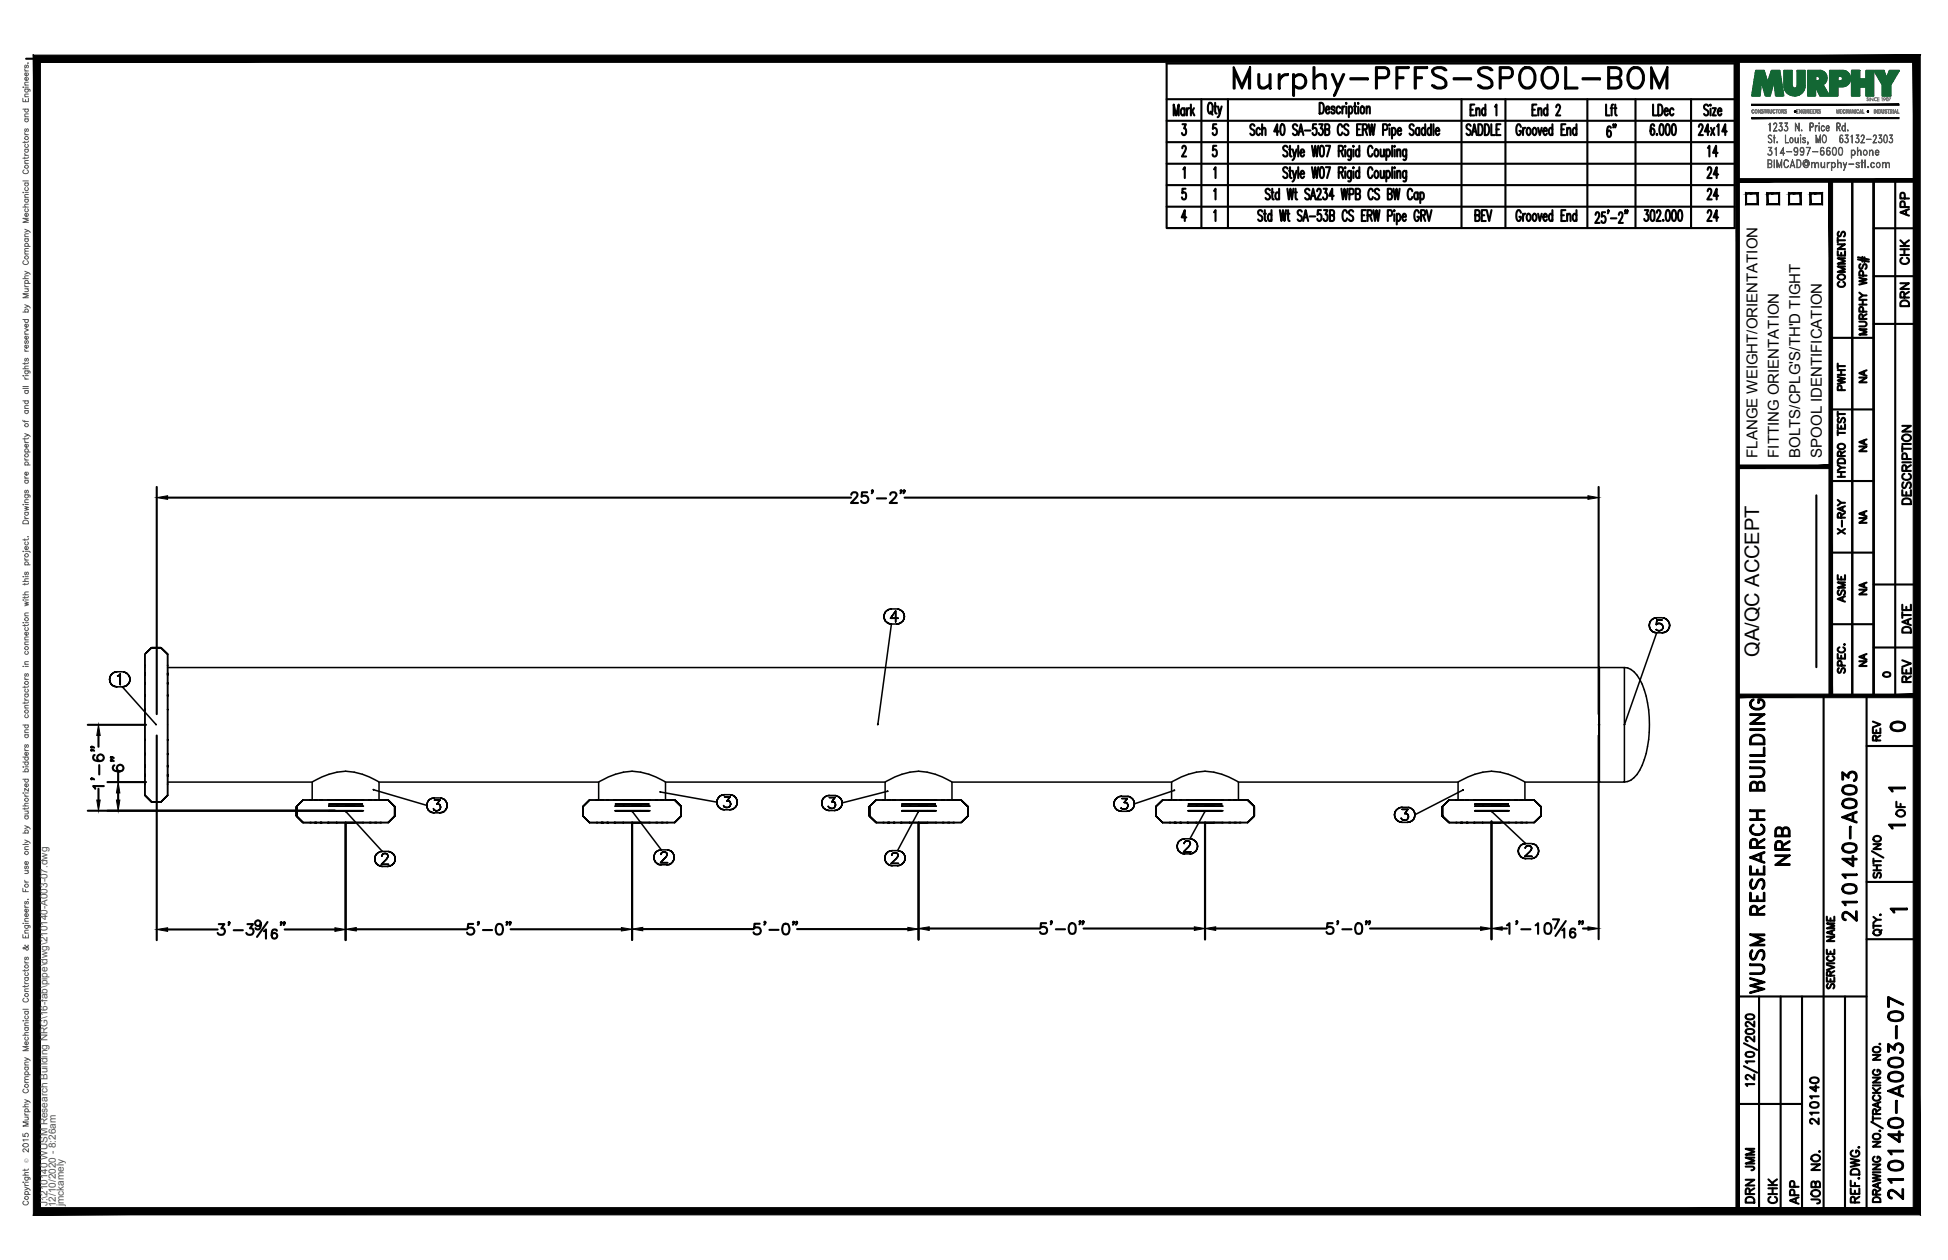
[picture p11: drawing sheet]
<svg xmlns="http://www.w3.org/2000/svg" width="432mm" height="279mm" viewBox="0 0 432 279" stroke-linecap="round" stroke-linejoin="round" font-family="sans-serif">
<defs><g id="words">
<text font-size="10.6" x="272.3" y="22.6">Murphy-PFFS-SPOOL-BOM</text>
<g font-size="6.6">
<text x="397.6" y="193" transform="rotate(-90 397.6 193)">NRB</text>
<text x="412.4" y="205.3" transform="rotate(-90 412.4 205.3)">210140-A003</text>
<text x="391.9" y="221.5" transform="rotate(-90 391.9 221.5)">WUSM RESEARCH BUILDING</text>
<text x="422.6" y="267.1" transform="rotate(-90 422.6 267.1)">210140-A003-07</text>
</g>
<text font-size="5.7" x="377.1" y="45.5">24</text>
<g font-size="5.3">
<text x="359.1" y="31.8" transform="rotate(-90 359.1 31.8)">6&quot;</text>
<text x="381.7" y="36" transform="rotate(-90 381.7 36)">14</text>
<text x="377.1" y="40.6">24</text>
<text x="325.6" y="50.1">BEV</text>
<text x="377.1" y="50.1">24</text>
<text x="417.7" y="163.3">0</text>
<text x="389.8" y="260.7" transform="rotate(-90 389.8 260.7)">JMM</text>
<text x="389.8" y="267.8" transform="rotate(-90 389.8 267.8)">DRN</text>
<text x="399.7" y="268.1" transform="rotate(-90 399.7 268.1)">APP</text>
</g>
<g font-size="4.9">
<text x="424" y="49" transform="rotate(-90 424 49)">APP</text>
<text x="424" y="59.6" transform="rotate(-90 424 59.6)">CHK</text>
<text x="409.9" y="64.9" transform="rotate(-90 409.9 64.9)">COMMENTS</text>
<text x="424" y="69.1" transform="rotate(-90 424 69.1)">DRN</text>
<text x="409.9" y="87.8" transform="rotate(-90 409.9 87.8)">PWHT</text>
<text x="424.4" y="112.9" transform="rotate(-90 424.4 112.9)">DESCRIPTION</text>
<text x="409.9" y="119.6" transform="rotate(-90 409.9 119.6)">X-RAY</text>
<text x="409.9" y="134.8" transform="rotate(-90 409.9 134.8)">ASME</text>
<text x="424.4" y="141.5" transform="rotate(-90 424.4 141.5)">DATE</text>
<text x="424.4" y="152.4" transform="rotate(-90 424.4 152.4)">REV</text>
<text x="417.7" y="165.5" transform="rotate(-90 417.7 165.5)">REV</text>
<text x="423" y="182.4" transform="rotate(-90 423 182.4)">OF</text>
<text x="403.9" y="250.5" transform="rotate(-90 403.9 250.5)">210140</text>
<text x="394.8" y="268.1" transform="rotate(-90 394.8 268.1)">CHK</text>
<text x="404.3" y="268.1" transform="rotate(-90 404.3 268.1)">JOB NO.</text>
</g>
<g font-size="4.4">
<text x="414.5" y="86.1" transform="rotate(-90 414.5 86.1)">NA</text>
<text x="414.5" y="101.2" transform="rotate(-90 414.5 101.2)">NA</text>
<text x="414.5" y="117.1" transform="rotate(-90 414.5 117.1)">NA</text>
<text x="414.5" y="133" transform="rotate(-90 414.5 133)">NA</text>
<text x="389.9" y="145.7" transform="rotate(-90 389.9 145.7)">QA/QC ACCEPT</text>
<text x="414.5" y="148.9" transform="rotate(-90 414.5 148.9)">NA</text>
</g>
<text font-size="4" x="416.3" y="151.3">0</text>
<g font-size="3.5">
<text x="417.3" y="176.7">1</text>
<text x="417.3" y="184.9">1</text>
<text x="417.7" y="203.6">1</text>
</g>
<g font-size="3.3">
<text x="389.5" y="101.5" transform="rotate(-90 389.5 101.5)">FLANGE WEIGHT/ORIENTATION</text>
<text x="394.3" y="101.5" transform="rotate(-90 394.3 101.5)">FITTING ORIENTATION</text>
<text x="399.1" y="101.5" transform="rotate(-90 399.1 101.5)">BOLTS/CPLG'S/TH'D TIGHT</text>
<text x="403.8" y="101.5" transform="rotate(-90 403.8 101.5)">SPOOL IDENTIFICATION</text>
</g>
<g font-size="2.2" fill="#545454">
<text x="10.5" y="267.5" transform="rotate(-90 10.5 267.5)">J:\210140 WUSM Research Building NRG\16-fab\pipe\dwg\210140-A003-07.dwg</text>
<text x="12.4" y="267.7" transform="rotate(-90 12.4 267.7)">12/10/2020 - 8:26am</text>
<text x="14.1" y="267.4" transform="rotate(-90 14.1 267.4)">jmckamely</text>
</g>
<text font-size="1.3" fill="#545454" x="6.3" y="257.9" transform="rotate(-90 6.3 257.9)">Ó</text>
</g></defs>
<!-- layer: HP-TWS-PIPE -->
<g fill="none" stroke="#000" stroke-width=".34">
<path d="M195.9 136.7l.1 .5-.1-.5M196 136.2l-.1 .5 .1-.5M196 137.2l.2 .5-.2-.5M196.2 135.7l-.2 .5 .2-.5M196.2 137.7l.4 .3-.4-.3M196.6 135.4l-.4 .3 .4-.3M196.6 138l.5 .3-.5-.3M197.1 135.1l-.5 .3 .5-.3M197.1 138.3l.5 .1-.5-.1M197.4 137.1h1.7h-1.7M197.6 135l-.5 .1 .5-.1M197.6 135h1.2"/>
<path d="M198.5 135.5l-1.1 1.6 1.1-1.6M198.5 135.5v2.4v-2.4M198.8 138.4l.5-.1-.5 .1M198.8 138.4h-1.2l-3.1 22.3 .1-.1M199.3 135.1l-.5-.1 .5 .1M199.3 138.3l.5-.3-.5 .3M199.8 135.4l-.5-.3 .5 .3M199.8 138l.3-.3-.3 .3M200.1 135.7l-.3-.3 .3 .3M200.1 137.7l.3-.5-.3 .5M200.4 136.2l-.3-.5 .3 .5M200.4 137.2l.1-.5-.1 .5"/>
<path d="M200.5 136.7l-.1-.5 .1 .5M365.6 138.7l.1 .5-.1-.5M365.7 138.2l-.1 .5 .1-.5M365.7 139.2l.2 .4-.2-.4M365.9 137.7l-.2 .5 .2-.5M365.9 139.6l.4 .4-.4-.4M366.3 137.3l-.4 .4 .4-.4M366.7 137.1l-.4 .2 .4-.2M367.1 139.6l-.1-.2 .1 .2M367.1 138.5l.2-.1-.2 .1M367.2 137l-.5 .1 .5-.1M367.2 137h1.2"/>
<path d="M367.3 137.5l-.2 1 .2-1M367.3 139.7l-.2-.1 .2 .1M367.3 138.4l.3-.2-.3 .2M367.6 139.9l-.3-.2 .3 .2M367.6 138.2h.3h-.3M367.9 139.9h-.3h.3M367.9 138.2l.4 .2-.4-.2M368.3 139.7l-.4 .2 .4-.2M368.3 138.4l.2 .2-.2-.2M368.4 137.5h-1.1h1.1M368.5 139.5l-.2 .2 .2-.2M368.5 138.6l.1 .4-.1-.4"/>
<path d="M368.6 139l-.1 .5zM368.9 137.1l-.5-.1 .5 .1M369.4 137.3l-.5-.2 .5 .2M369.8 137.7l-.4-.4 .4 .4M369.8 139.6l.2-.4-.2 .4M370 138.2l-.2-.5 .2 .5M370 139.2l.1-.5-.1 .5M370.1 138.7l-.1-.5 .1 .5M24.3 150.7l.1 .5-.1-.5M24.4 150.1l-.1 .6 .1-.6M24.4 151.2l.2 .4-.2-.4M24.6 149.7l-.2 .4 .2-.4"/>
<path d="M24.6 151.6l.4 .4-.4-.4M25 149.3l-.4 .4 .4-.4M25 152l.4 .2-.4-.2M25.4 149l-.4 .3 .4-.3M25.4 152.2l.5 .1-.5-.1M25.9 149h-.5h.5M25.9 152.3h1.2M25.9 149h1.2M26.1 149.9l.2-.1-.2 .1M26.3 149.8l.4-.3-.4 .3M26.7 149.5v2.3v-2.3M27.1 152.3l.5-.1-.5 .1"/>
<path d="M27.1 152.3l7.5 8.3M27.6 149h-.5h.5M27.6 152.2l.5-.2-.5 .2M28.1 149.3l-.5-.3 .5 .3M28.1 152l.4-.4-.4 .4M28.5 149.7l-.4-.4 .4 .4M28.5 151.6l.2-.4-.2 .4M28.7 150.1l-.2-.4 .2 .4M28.7 151.2l.1-.5-.1 .5M28.8 150.7l-.1-.6 .1 .6M32.1 147.5v26.4M32.1 145.1v31.2l1.5 1.5-1.5-1.5v-2.5"/>
<path d="M32.1 145.1l1.5-1.5h2.1l1.5 1.5-1.5-1.5h-2.1zM33.6 143.6l-1.5 1.5 1.5-1.5M35.7 143.6h-2.1h2.1M37.2 148h317.2v25.4h-16.4M37.2 145.1l-1.5-1.5 1.5 1.5M37.2 147.5v26.4M37.2 145.1v31.2M354.5 148h5.6v25.4h-5.6zM360.1 148a4 4 0 0 1 3.4 2.7 24.6 24.6 0 0 1 0 20.1 4.6 4.6 0 0 1-3.4 2.6M366.3 140l.4 .2-.4-.2M366.7 140.2l.5 .1-.5-.1M368.4 140.3l.5-.1-.5 .1"/>
<path d="M368.4 140.3h-1.2l-7.1 20.3M368.9 140.2l.5-.2-.5 .2M369.4 140l.4-.4-.4 .4M32.1 176.3l1.5 1.5h2.1l1.5-1.5-1.5 1.5h-2.1zM33.6 177.8h2.1h-2.1M35.7 177.8l1.5-1.5-1.5 1.5M37.2 173.4h32M65.7 178.8l1.5-1.4-1.5 1.4v2.2v-2.2v2.2l1.5 1.4-1.5-1.4 1.5 1.4-1.5-1.4zM67.2 177.4l-1.5 1.4 1.5-1.4M67.2 177.4h11.5M67.2 177.4h9.4h-1.9M69.2 177.4v-4l.3-.1a16.1 16.1 0 0 1 7.1-2.3 15.8 15.8 0 0 1 7.4 2.4v4"/>
<path d="M72.9 179.8h3.7M72.9 178.8h7.4M72.9 179.8h1.8M72.9 178.8h1.8M72.9 178.3h1.8h-1.8M74.7 179.8h-1.8h1.8M74.7 178.3h1.9h-1.9M74.7 179.8h3.8M74.7 177.4h-.2h.2M76.6 179.8h-1.9h1.9M76.6 178.8h1.9h-1.9M76.6 178.3h1.9h-1.9"/>
<path d="M76.6 179.8h1.9h-1.9M76.7 180h.1M76.7 180l8 8.8M78.5 178.3h1.8h-1.8M78.5 179.8h1.8h-1.8M78.5 179.8h1.8M78.7 177.4h-2.1h8M78.7 177.4h4.8M82.8 175.1l11.8 3.5M84 173.4h48.7M86 177.4h-1.7h1.7M86 177.4l1.5 1.4-1.5-1.4 1.5 1.4v2.2l-1.5 1.4 1.5-1.4v-2.2v2.2v-2.2z"/>
<path d="M94.6 178.6l.1 .5-.1-.5M94.7 178.1l-.1 .5 .1-.5M94.7 179.1l.2 .5-.2-.5M94.9 177.6l-.2 .5 .2-.5M94.9 179.6l.4 .3-.4-.3M95.3 177.2l-.4 .4 .4-.4M95.3 179.9l.4 .3-.4-.3M95.7 177l-.4 .2 .4-.2M96.1 179.3l.2 .3zM96.3 176.9l-.6 .1 .6-.1M96.3 176.9h1.1M96.3 177.4h1.2h-1.2"/>
<path d="M96.3 179.6l.7 .2zM96.8 178.3h.4h-.4M97.2 178.3l.2 .1-.2-.1M97.3 179.6l-.3 .2 .3-.2M97.4 178.4l.1 .1-.1-.1M97.5 177.4l-.7 .9 .7-.9M97.5 179.4l-.2 .2 .2-.2M97.5 178.5l.1 .4-.1-.4M97.6 178.9l-.1 .5zM98 177l-.6-.1 .6 .1M98.5 177.2l-.5-.2 .5 .2M98.5 179.9l.3-.3-.3 .3"/>
<path d="M98.8 177.6l-.3-.4 .3 .4M98.8 179.6l.2-.5-.2 .5M99 178.1l-.2-.5 .2 .5M99 179.1l.1-.5-.1 .5M99.1 178.6l-.1-.5 .1 .5M129.2 178.8l1.5-1.4-1.5 1.4v2.2v-2.2v2.2l1.5 1.4-1.5-1.4 1.5 1.4-1.5-1.4zM130.7 177.4l-1.5 1.4 1.5-1.4M130.7 177.4h11.5M130.7 177.4h9.4h-1.9M132.7 177.4v-4l.3-.1a16.1 16.1 0 0 1 7.1-2.3 15.8 15.8 0 0 1 7.4 2.4v4M136.4 178.8h7.4h-1.7M136.4 179.8h3.7"/>
<path d="M136.4 179.8h1.8M136.4 178.8h1.8M136.4 178.3h1.8h-1.8M138.2 179.8h-1.8h1.8M138.2 178.3h1.9h-1.9M138.2 179.8h3.9M138.2 177.4h-.1h.1M140.1 179.8h-1.9h1.9M140.1 178.3h1.9h-1.9M140.1 179.9l.1 .1zM140.2 180l6.4 8.5M142 178.8h-1.9h2"/>
<path d="M142 179.8h-1.9h2M142 179.8h1.8zM142 178.3h1.8h-1.8M142 179.8h1.8h-1.7M142.2 177.4h-2.1h8M142.2 177.4h4.8M146.3 175.6h.1zM146.4 175.6l12.5 2.3M147.5 173.4h48.7M149.5 177.4h-1.7h1.7M149.5 177.4l1.5 1.4-1.5-1.4 1.5 1.4v2.2l-1.5 1.4 1.5-1.4v-2.2v2.2v-2.2zM158.9 177.9l.1 .5-.1-.5"/>
<path d="M159 177.4l-.1 .5 .1-.5M159 178.4l.2 .5-.2-.5M159.2 176.9l-.2 .5 .2-.5M159.2 178.9l.4 .3-.4-.3M159.6 176.5l-.4 .4 .4-.4M159.6 179.2l.4 .3-.4-.3M160 176.3l-.4 .2 .4-.2M160 179.5l.6 .1-.6-.1M160.4 178.6l.2 .4zM160.6 176.2l-.6 .1 .6-.1M160.6 179.6h1.1M160.6 176.2h1.1"/>
<path d="M160.6 176.7h1.2h-1.2M160.6 179l.7 .1zM161.1 177.6h.4h-.4M161.5 177.6l.2 .1-.2-.1M161.6 179l-.3 .1 .3-.1M161.7 177.7l.1 .1-.1-.1M161.7 179.6l.6-.1-.6 .1M161.8 176.7l-.7 .9 .7-.9M161.8 178.7l-.2 .3 .2-.3M161.8 177.8l.2 .4-.2-.4M162 178.2l-.2 .5zM162.3 176.3l-.6-.1 .6 .1"/>
<path d="M162.3 179.5l.5-.3-.5 .3M162.8 176.5l-.5-.2 .5 .2M162.8 179.2l.3-.3-.3 .3M163.1 176.9l-.3-.4 .3 .4M163.1 178.9l.3-.5-.3 .5M163.4 177.4l-.3-.5 .3 .5M163.4 178.4v-.5v.5M163.4 177.9v-.5v.5M182.1 178l.1 .6-.1-.6M182.2 177.5l-.1 .5 .1-.5M182.2 178.6l.2 .5-.2-.5M182.4 177.1l-.2 .4 .2-.4"/>
<path d="M182.4 179.1l.4 .3-.4-.3M182.8 176.7l-.4 .4 .4-.4M182.8 179.4l.5 .2-.5-.2M183.3 176.5l-.5 .2 .5-.2M183.3 179.6l.5 .1-.5-.1M183.6 178.8l.2 .3zM183.8 176.4l-.5 .1 .5-.1M183.8 179.7h1.2M183.8 176.4h1.2M183.8 176.9h1.3h-1.3M183.8 179.1l.7 .2zM184.4 177.8h.3h-.3"/>
<path d="M184.7 177.8l.3 .1-.3-.1M184.9 179.1l-.4 .2 .4-.2M185 177.9l.1 .1-.1-.1M185 179.7l.5-.1-.5 .1M185.1 176.9l-.7 .9 .7-.9M185.1 178.9l-.2 .2 .2-.2M185.1 178l.1 .3-.1-.3M185.2 178.3l-.1 .6zM185.5 176.5l-.5-.1 .5 .1M185.5 179.6l.5-.2-.5 .2M186 176.7l-.5-.2 .5 .2M186 179.4l.3-.3-.3 .3"/>
<path d="M186.3 177.1l-.3-.4 .3 .4M186.3 179.1l.3-.5-.3 .5M186.6 177.5l-.3-.4 .3 .4M186.6 178.6l.1-.6-.1 .6M186.7 178l-.1-.5 .1 .5M192.7 178.8l1.5-1.4-1.5 1.4v2.2v-2.2v2.2l1.5 1.4-1.5-1.4 1.5 1.4-1.5-1.4zM194.2 177.4l-1.5 1.4 1.5-1.4M194.2 177.4h11.5M194.2 177.4h9.4h-1.9M196.2 177.4v-4l.3-.1a16.1 16.1 0 0 1 7.1-2.3 15.8 15.8 0 0 1 7.4 2.4v4M196.7 175.5h.1zM196.8 175.5l-10.1 2.5"/>
<path d="M199.9 178.8h7.4h-1.7M199.9 179.8h3.7M199.9 179.8h1.8M199.9 178.8h1.8M199.9 178.3h1.8h-1.8M201.7 177.4h-.1h.1M201.7 179.8h-1.8h1.8M201.7 178.3h1.9h-1.9M201.7 179.8h3.9M203.6 180l-4.6 8.6h-1.2M203.6 179.8h-1.9h1.9M203.6 178.3h1.9h-1.9"/>
<path d="M205.5 178.8h-1.9h2M205.5 179.8h-1.9h2M205.5 179.8h1.8zM205.5 178.3h1.8h-1.8M205.5 179.8h1.8h-1.7M205.7 177.4h-2.1h8M205.7 177.4h4.8M211 173.4h48.7M213 177.4h-1.7h1.7M213 177.4l1.5 1.4-1.5-1.4 1.5 1.4v2.2l-1.5 1.4 1.5-1.4v-2.2v2.2v-2.2zM247 178.3v.5v-.5M247 177.7v.6v-.6"/>
<path d="M247 178.8l.3 .4-.3-.4M247.3 177.3l-.3 .4 .3-.4M247.3 179.2l.3 .4-.3-.4M247.6 176.9l-.3 .4 .3-.4M247.6 179.6l.5 .2-.5-.2M248.1 176.6l-.5 .3 .5-.3M248.1 179.8l.5 .1-.5-.1M248.4 179l.3 .3zM248.6 176.6h-.5h.5M248.6 179.9h1.2M248.6 176.6h1.2M248.7 177.1h1.2h-1.2"/>
<path d="M248.7 179.3l.6 .1zM249.2 178h.3h-.3M249.5 178l.3 .1-.3-.1M249.7 179.3l-.4 .1 .4-.1M249.8 178.1l.1 .1-.1-.1M249.8 179.9l.5-.1-.5 .1M249.9 177.1l-.7 .9 .7-.9M249.9 179.1l-.2 .2 .2-.2M249.9 178.2l.1 .3-.1-.3M250 178.5l-.1 .6zM250.3 176.6h-.5h.5M250.3 179.8l.5-.2-.5 .2"/>
<path d="M250.8 176.9l-.5-.3 .5 .3M250.8 179.6l.3-.4-.3 .4M251.1 177.3l-.3-.4 .3 .4M251.1 179.2l.3-.4-.3 .4M251.4 177.7l-.3-.4 .3 .4M251.4 178.8v-.5v.5M251.4 178.3v-.6v.6M256.2 178.8l1.5-1.4-1.5 1.4v2.2v-2.2v2.2l1.5 1.4-1.5-1.4 1.5 1.4-1.5-1.4zM257.7 177.4l-1.5 1.4 1.5-1.4M257.7 177.4h11.5M257.7 177.4h9.4h-1.9M259.7 177.4v-4l.3-.1a16.1 16.1 0 0 1 7.1-2.3 15.8 15.8 0 0 1 7.4 2.4v4"/>
<path d="M260.3 175.2h.1zM260.3 175.3l-8.9 3M263.4 179.8h3.7M263.4 178.8h7.4M263.4 179.8h1.8M263.4 178.8h1.8M263.4 178.3h1.8h-1.8M265.2 177.4h-.1h.1M265.2 179.8h-1.8h1.8M265.2 178.3h1.9h-1.9M265.2 179.8h3.9M267.1 180l-3.3 6h-1.2"/>
<path d="M267.1 179.8h-1.9h1.9M267.1 178.8h2h-2M267.1 178.3h2h-2M267.1 179.8h2h-2M269.1 178.3h1.7h-1.7M269.1 179.8h1.7h-1.7M269.1 179.8h1.7M269.2 177.4h-2.1h8M269.2 177.4h4.8M274.5 173.4h48.7M276.5 177.4h-1.7h1.7M276.5 177.4l1.5 1.4-1.5-1.4 1.5 1.4v2.2l-1.5 1.4 1.5-1.4v-2.2v2.2v-2.2z"/>
<path d="M309.4 179.7l-.2 .5 .2-.5M309.8 179.4l-.4 .3 .4-.3M310.3 179.1l-.5 .3 .5-.3M310.8 179l-.5 .1 .5-.1M310.8 179.5h1.3h-1.3M310.8 179h1.2M312.1 179.5l-.7 .9 .7-.9M312.5 179.1l-.5-.1 .5 .1M313 179.4l-.5-.3 .5 .3M313.3 179.7l-.3-.3 .3 .3M319.7 178.8l1.5-1.4-1.5 1.4v2.2v-2.2v2.2l1.5 1.4-1.5-1.4 1.5 1.4-1.5-1.4zM321.2 177.4l-1.5 1.4 1.5-1.4"/>
<path d="M321.2 177.4h11.5M321.2 177.4h9.4h-1.9M323.2 177.4v-4l.3-.1a16.8 16.8 0 0 1 7.1-2.3 15.8 15.8 0 0 1 7.4 2.4v4M324.3 175.2l-10.7 5.5-.1-.5 .1 .5M326.9 178.3h1.8h-1.8M326.9 179.8h3.7M326.9 178.8h7.4M328.7 179.8h-1.8h1.8M328.7 178.3h1.9h-1.9M328.7 179.8h3.9M328.7 177.4h-.1h.1M330.6 179.8h-1.9h1.9"/>
<path d="M330.6 178.8h2h-2M330.6 178.3h2h-2M330.6 179.8h2h-2M330.7 180l-.1-.1 7.6 7.2M332.6 178.3h1.7h-1.7M332.6 179.8h1.7h-1.7M332.6 179.8h1.7M332.7 177.4h-2.1h8M332.7 177.4h4.8M340 177.4h-1.7h1.7M340 177.4l1.5 1.4-1.5-1.4 1.5 1.4v2.2l-1.5 1.4 1.5-1.4v-2.2v2.2v-2.2zM360.1 160.6v.1z"/>
<path d="M67.2 182.4h1.7h-1.7M68.7 182.4h.2h-.2M68.9 182.4h.9h-.9M69.8 182.4h1.2zM71 182.4h1.6zM72.6 182.4h1.9zM72.9 182.4h7.4M74.5 182.4h2.1zM78.7 182.4h-.2h.2M78.7 182.4h1.9h-1.9M80.6 182.4h-.3h.3M80.6 182.4h1.6h-1.6"/>
<path d="M82.2 182.4h-.3h.3M82.2 182.4h1.3h-1.3M83.1 190.4v.6v-.6M83.1 189.9v.5v-.5M83.1 191l.3 .5-.3-.5M83.4 189.5l-.3 .4 .3-.4M83.4 191.5l.4 .3-.4-.3M83.5 182.4h-.5h.5M83.5 182.4h.8h-.8M83.8 189.1l-.4 .4 .4-.4M83.8 191.8l.4 .3-.4-.3M84.2 188.9l-.4 .2 .4-.2"/>
<path d="M84.2 192.1h.5h-.5M84.3 182.4h.3h-.3M84.3 182.4h1.7M84.5 191.7h1.6h-1.6M84.7 189.9v-.2v.2M84.7 189.7l.1-.2-.1 .2M84.7 188.8l-.5 .1 .5-.1M84.7 192.1h1.2M84.7 188.8h1.2M84.8 189.5l.1-.1-.1 .1M84.9 189.4l.2-.1-.2 .1M85.1 189.3h.4h-.4"/>
<path d="M85.5 189.3l.3 .1-.3-.1M85.7 190.5l-1.2 1.2 1.2-1.2M85.8 189.4l.1 .1-.1-.1M85.9 190.2l-.2 .3 .2-.3M85.9 189.5l.1 .2-.1-.2M85.9 192.1h.5h-.5M86 189.9l-.1 .3 .1-.3M86 189.7v.2v-.2M86 182.4l1.5-1.4-1.5 1.4M86.4 188.9l-.5-.1 .5 .1M86.4 192.1l.5-.3-.5 .3M86.9 189.1l-.5-.2 .5 .2"/>
<path d="M86.9 191.8l.4-.3-.4 .3M87.3 189.5l-.4-.4 .4 .4M87.3 191.5l.2-.5-.2 .5M87.5 189.9l-.2-.4 .2 .4M87.5 191l.1-.6-.1 .6M87.6 190.4l-.1-.5 .1 .5M95.7 180.2h.6h-.6M96.3 180.2h1.1M97.4 180.2h.6h-.6M98 180.2l.5-.3-.5 .3M130.7 182.4h1.7h-1.7M132.2 182.4h.2h-.2"/>
<path d="M132.4 182.4h.9h-.9M133.3 182.4h1.2zM134.5 182.4h1.6zM136.1 182.4h2zM136.4 182.4h7.4M138.1 182.4h2zM142.2 182.4h-.2h.2M142.2 182.4h1.9h-1.9M144.1 182.4h-.3h.3M144.1 182.4h1.6h-1.6M144.9 190.1l.1 .5-.1-.5M145 189.6l-.1 .5 .1-.5"/>
<path d="M145 190.6l.2 .5-.2-.5M145.2 189.1l-.2 .5 .2-.5M145.2 191.1l.4 .4-.4-.4M145.6 188.8l-.4 .3 .4-.3M145.6 191.5l.5 .2-.5-.2M145.7 182.4h-.3h.3M145.7 182.4h1.3h-1.3M146.1 188.5l-.5 .3 .5-.3M146.1 191.7l.5 .1-.5-.1M146.4 191.3h1.6h-1.6M146.5 189.5h.1M146.5 189.4l.1-.3-.1 .3"/>
<path d="M146.6 188.5h-.5h.5M146.6 191.8h1.2M146.6 188.5h1.2M146.6 189.1l.2-.1-.2 .1M146.8 189l.2-.1-.2 .1M147 182.4h-.5h.5M147 182.4h.8h-.8M147 188.9h.4h-.4M147.4 188.9l.2 .1-.2-.1M147.5 190.1l-1.1 1.2 1.1-1.2M147.6 189l.2 .1-.2-.1M147.8 182.4h.3h-.3"/>
<path d="M147.8 189.8l-.3 .3 .3-.3M147.8 189.1l.1 .3-.1-.3M147.8 191.8l.5-.1-.5 .1M147.8 182.4h1.7M147.9 189.6l-.1 .2 .1-.2M147.9 189.4v.2v-.2M148.3 188.5h-.5h.5M148.3 191.7l.5-.2-.5 .2M148.8 188.8l-.5-.3 .5 .3M148.8 191.5l.3-.4-.3 .4M149.1 189.1l-.3-.3 .3 .3M149.1 191.1l.3-.5-.3 .5"/>
<path d="M149.4 189.6l-.3-.5 .3 .5M149.4 190.6l.1-.5-.1 .5M149.5 190.1l-.1-.5 .1 .5M149.5 182.4l1.5-1.4-1.5 1.4M194.2 182.4h1.7h-1.7M195.7 182.4h.2h-.2M195.9 182.4h.9h-.9M196.1 190.3l.1 .5-.1-.5M196.2 189.8l-.1 .5 .1-.5M196.2 190.8l.2 .4-.2-.4M196.4 189.3l-.2 .5 .2-.5M196.4 191.2l.4 .4-.4-.4"/>
<path d="M196.8 182.4h1.2zM196.8 188.9l-.4 .4 .4-.4M196.8 191.6l.5 .3-.5-.3M197.3 188.7l-.5 .2 .5-.2M197.3 191.9l.5 .1-.5-.1M197.6 191.5h1.6h-1.6M197.7 189.6h.1M197.7 189.6l.1-.3-.1 .3M197.8 188.6l-.5 .1 .5-.1M197.8 192h1.2M197.8 189.3l.1-.1-.1 .1M197.9 189.2l.2-.1-.2 .1"/>
<path d="M198 182.4h1.6zM198.1 189.1h.5h-.5M198.6 189.1l.2 .1-.2-.1M198.7 190.4l-1.1 1.1 1.1-1.1M198.8 189.2l.2 .1-.2-.1M199 190l-.3 .4 .3-.4M199 189.3v.3v-.3M199 192l.5-.1-.5 .1M199 189.8v.2v-.2M199 189.6v.2v-.2M199.5 188.7l-.5-.1 .5 .1M199.5 191.9l.4-.3-.4 .3"/>
<path d="M199.6 182.4h2zM199.9 182.4h7.4M199.9 188.9l-.4-.2 .4 .2M199.9 191.6l.4-.4-.4 .4M200.3 189.3l-.4-.4 .4 .4M200.3 191.2l.3-.4-.3 .4M200.6 189.8l-.3-.5 .3 .5M200.6 190.8v-.5v.5M200.6 190.3v-.5v.5M201.6 182.4h2zM205.7 182.4h-.2h.2M205.7 182.4h1.9h-1.9"/>
<path d="M207.6 182.4h-.3h.3M207.6 182.4h1.6h-1.6M209.2 182.4h-.3h.3M209.2 182.4h1.3h-1.3M210.5 182.4h-.5h.5M210.5 182.4h.8h-.8M211.3 182.4h.3h-.3M211.3 182.4h1.7M213 182.4l1.5-1.4-1.5 1.4M257.7 182.4h1.7h-1.7M259.2 182.4h.2h-.2M259.4 182.4h.9h-.9"/>
<path d="M260.3 182.4h1.2zM260.9 187.6l.1 .6-.1-.6M261 187.1l-.1 .5 .1-.5M261 188.2l.2 .5-.2-.5M261.2 186.7l-.2 .4 .2-.4M261.2 188.7l.4 .3-.4-.3M261.5 182.4h1.6zM261.6 186.3l-.4 .4 .4-.4M261.6 189l.5 .3-.5-.3M262.1 186.1l-.5 .2 .5-.2M262.1 189.3h.5h-.5M262.4 188.9h1.6h-1.6"/>
<path d="M262.5 187.1v-.2v.2M262.5 186.9l.1-.2-.1 .2M262.6 186l-.5 .1 .5-.1M262.6 189.3h1.2M262.6 186.7l.1-.1-.1 .1M262.7 186.6l.3-.1-.3 .1M263 186.5h.4h-.4M263.1 182.4h2zM263.4 186.5l.2 .1-.2-.1M263.4 182.4h7.4M263.5 187.7l-1.1 1.2 1.1-1.2M263.6 186.6l.1 .1-.1-.1"/>
<path d="M263.7 187.4l-.2 .3 .2-.3M263.7 186.7l.1 .2-.1-.2M263.8 189.3h.5h-.5M263.8 187.1l-.1 .3 .1-.3M263.8 186.9v.2v-.2M264.3 186.1l-.5-.1 .5 .1M264.3 189.3l.4-.3-.4 .3M264.7 186.3l-.4-.2 .4 .2M264.7 189l.4-.3-.4 .3M265.1 182.4h2zM265.1 186.7l-.4-.4 .4 .4M265.1 188.7l.3-.5-.3 .5"/>
<path d="M265.4 187.1l-.3-.4 .3 .4M265.4 188.2l.1-.6-.1 .6M265.5 187.6l-.1-.5 .1 .5M269.2 182.4h-.1h.1M269.2 182.4h1.9h-1.9M271.1 182.4h-.3h.3M271.1 182.4h1.6h-1.6M272.7 182.4h-.3h.3M272.7 182.4h1.3h-1.3M274 182.4h-.5h.5M274 182.4h.8h-.8M274.8 182.4h.3h-.3"/>
<path d="M274.8 182.4h1.7M276.5 182.4l1.5-1.4-1.5 1.4M309.1 180.7l.1 .5-.1-.5M309.2 180.2l-.1 .5 .1-.5M309.2 181.2l.2 .5-.2-.5M309.4 181.7l.4 .3-.4-.3M309.8 182l.5 .3-.5-.3M310.3 182.3l.5 .1-.5-.1M310.6 181.4l.2 .4zM310.8 181.8l.7 .1zM310.8 182.4h1.2M311.4 180.4h.3h-.3"/>
<path d="M311.7 180.4l.2 .1-.2-.1M311.9 181.8l-.4 .1 .4-.1M311.9 180.5l.2 .1-.2-.1M312 182.4l.5-.1-.5 .1M312.1 181.6l-.2 .2 .2-.2M312.1 180.6l.1 .4-.1-.4M312.2 181l-.1 .6zM312.5 182.3l.5-.3-.5 .3M313 182l.3-.3-.3 .3M313.3 181.7l.2-.5-.2 .5M313.5 180.2l-.2-.5 .2 .5M313.5 181.2l.1-.5-.1 .5"/>
<path d="M321.2 182.4h1.7h-1.7M322.7 182.4h.2h-.2M322.9 182.4h.9h-.9M323.8 182.4h1.2zM325 182.4h1.7zM326.7 182.4h1.9zM326.9 182.4h7.4M328.6 182.4h2zM332.7 182.4h-.1h.1M332.7 182.4h1.9h-1.9M334.6 182.4h-.3h.3M334.6 182.4h1.6h-1.6"/>
<path d="M336.2 182.4h-.3h.3M336.2 182.4h1.3h-1.3M336.5 188.7l.1 .5-.1-.5M336.6 188.2l-.1 .5 .1-.5M336.6 189.2l.3 .5-.3-.5M336.9 187.7l-.3 .5 .3-.5M336.9 189.7l.3 .4-.3-.4M337.2 187.4l-.3 .3 .3-.3M337.2 190.1l.5 .2-.5-.2M337.5 182.4h-.5h.5M337.5 182.4h.8h-.8M337.7 187.1l-.5 .3 .5-.3"/>
<path d="M337.7 190.3l.5 .1-.5-.1M338 189.9h1.6h-1.6M338.1 188.1h.1M338.1 188l.1-.3-.1 .3M338.2 187.1h-.5h.5M338.2 190.4h1.2M338.2 187.1h1.2M338.2 187.7l.2-.1-.2 .1M338.3 182.4h.3h-.3M338.3 182.4h1.7M338.4 187.6l.2-.1-.2 .1M338.6 187.5h.4h-.4"/>
<path d="M339 187.5l.2 .1-.2-.1M339.2 188.8l-1.2 1.1 1.2-1.1M339.2 187.6l.2 .1-.2-.1M339.4 188.5l-.2 .3 .2-.3M339.4 187.7l.1 .3-.1-.3M339.4 190.4l.5-.1-.5 .1M339.5 188.2l-.1 .3 .1-.3M339.5 188v.2v-.2M339.9 187.1h-.5h.5M339.9 190.3l.5-.2-.5 .2M340 182.4l1.5-1.4-1.5 1.4M340.4 187.4l-.5-.3 .5 .3"/>
<path d="M340.4 190.1l.3-.4-.3 .4M340.7 187.7l-.3-.3 .3 .3M340.7 189.7l.3-.5-.3 .5M341 188.2l-.3-.5 .3 .5M341 189.2l.1-.5-.1 .5M341.1 188.7l-.1-.5 .1 .5"/>
</g>
<g fill="#000">
<circle cx="74.7" cy="178.8" r=".17"/>
<circle cx="78.5" cy="178.8" r=".17"/>
<circle cx="80.3" cy="179.8" r=".17"/>
<circle cx="80.3" cy="178.8" r=".17"/>
<circle cx="138.2" cy="178.8" r=".17"/>
<circle cx="143.8" cy="179.8" r=".17"/>
<circle cx="143.8" cy="178.8" r=".17"/>
<circle cx="201.7" cy="178.8" r=".17"/>
<circle cx="207.3" cy="178.8" r=".17"/>
<circle cx="207.3" cy="179.8" r=".17"/>
<circle cx="265.2" cy="178.8" r=".17"/>
<circle cx="269.1" cy="178.8" r=".17"/>
<circle cx="270.8" cy="178.8" r=".17"/>
<circle cx="270.8" cy="179.8" r=".17"/>
<circle cx="326.9" cy="178.8" r=".17"/>
<circle cx="326.9" cy="179.8" r=".17"/>
<circle cx="328.7" cy="178.8" r=".17"/>
<circle cx="332.6" cy="178.8" r=".17"/>
<circle cx="334.3" cy="179.8" r=".17"/>
<circle cx="334.3" cy="178.8" r=".17"/>
</g>
<g fill="none" stroke="#000" stroke-width=".22">
<path d="M354.4 147.9v.5v-.4M354.4 148.4v1.3zM354.4 149.6v2.1zM354.4 151.7v2.7zM354.4 154.3v3.1zM354.4 157.4v3.3v-3.3M354.4 147.9h.1M354.4 147.9v25.6h.1v-25.5M354.5 148.4v1.3zM354.5 149.6v2.1zM354.5 151.7v2.7zM354.5 154.3v3.1z"/>
<path d="M354.5 157.4v3.3v-3.3M354.5 148h.1M354.2 160.7h.2M354.4 160.7v3.3zM354.4 164v3.1zM354.4 167.1v2.6zM354.4 169.7v2.1zM354.4 171.7v1.3zM354.4 173v.5zM354.4 173.4h.1M354.5 160.7v3.3zM354.5 164v3.1z"/>
<path d="M354.5 167.1v2.6zM354.5 169.7v2.1zM354.5 171.7v1.3zM354.5 173v.5zM354.5 173.5h.1M354.5 160.7h.2"/>
</g>
<!-- layer: PS-BDR -->
<g fill="#000" stroke="#000" stroke-width=".22">
<path d="M388.3 26.1v.2l32.6-.2zM388.3 26.3l32.6-.2v.2z"/>
<path d="M388.3 23.1v.3l32.6-.3zM388.3 23.4l32.6-.3v.3z"/>
<path d="M7.4 12.2v257.2l1.6-1.6zM7.4 12.2l1.6 1.6v254zM7.4 12.2l1.6 1.6 416.6-1.6zM9 13.8l416.6-1.6-1.5 1.6zM425.6 12.2l-1.5 1.6 1.5 255.6zM424.1 13.8l1.5 255.6-1.5-1.6zM7.4 269.4h418.2l-1.5-1.6zM9 267.8h415.1l-416.7 1.6z"/>
</g>
<!-- layer: PS-BDR-T -->
<g fill="none" stroke="#000" stroke-width=".47">
<path d="M415.3 40v114.3h-4.7v-114.2v114.2h-4.8v-114.2M387 42.9h2.6v2.4h-2.6zM391.8 42.9h2.6v2.4h-2.6zM396.6 42.9h2.5v2.4h-2.5zM401.3 42.9h2.6v2.4h-2.6zM411.8 57.5l2.5 .5M411.8 57.1l2.5 .5M412.4 58.6a.59 .59 0 0 0-.3 .5 .59 .59 0 0 0 .4 .5l.3-.1 .3-.8 .4-.1a.64 .64 0 0 1 0 1M412.8 57v1M413.3 57.1v1M405.8 74.9h9.5M412.1 71.3l1.4 .1a.52 .52 0 0 1 .2 .6 .52 .52 0 0 1-.4 .4h-1.2"/>
<path d="M412.1 61.6l1.7 .4-1.7 .3 1.7 .4-1.7 .4M412.1 67.5h1.7M412.1 66.5h1.7M412.1 64.9l.8 .6M412.9 70.7l-.1-.9-.4-.1-.3 .3v.7h1.7M412.9 66.5v1M413 69.1l-.1-.9-.5-.1-.3 .3v.7h1.7M413 61.1l-.1-.9-.5-.1-.3 .3v.7h1.7M413.8 73h-1.7l1.7 .6-1.7 .6h1.7M413.8 65.5h-.9l-.8 .6M413.8 69.7l-.9 .5M405.8 90.8h9.5"/>
<path d="M407.4 94.1v1h1.6v-1M407.4 96h1.6M407.4 91.3v1.1M407.4 95.4v1.1M407.4 91.8h1.6M407.4 98.7a.79 .79 0 0 1 1-.3 .79 .79 0 0 1 .5 .9 .78 .78 0 0 1-1 .3 .78 .78 0 0 1-.5-.9zM407.6 92.7a.59 .59 0 0 0-.3 .5 .59 .59 0 0 0 .4 .5l.3-.1 .3-.8 .4-.1a.65 .65 0 0 1 0 1M408.1 94.5v.6M402.6 109.8v38.1M405.8 106.7h9.5M407.4 105.7h1.6M407.4 104.7h1.6"/>
<path d="M407.4 103.1l.7 .6M407.4 102a.9 .9 0 0 1 1.6 .2v.5h-1.6zM408.1 101.1l-.1-.9-.3-.1-.3 .3v.7h1.6M408.1 104.7v1M409 103.7h-.9l-.7 .6M409 100.1l-.9 .5M405.8 122.5h9.5M405.8 138.4h9.5M407.4 145v1h1.6v-1M407.6 148.2a.59 .59 0 0 0-.3 .5 .59 .59 0 0 0 .4 .5l.3-.2 .3-.7 .4-.1a.65 .65 0 0 1 0 1M407.7 143.5a.59 .59 0 0 0-.3 .7 .59 .59 0 0 0 .6 .5h.4a.59 .59 0 0 0 .6-.5 .59 .59 0 0 0-.4-.7M408.1 145.4v.6"/>
<path d="M408.2 147.6l-.1-.9-.4-.2-.3 .4v.7h1.6M408.8 142.9h.2z"/>
</g>
<!-- layer: PS-DIM -->
<path d="M5.8 13h419" fill="none" stroke="#000" stroke-width=".47"/>
<!-- layer: 0 -->
<g fill="none" stroke="#000" stroke-width=".47">
<path d="M415.3 40v114.3M420.1 40v114.3M415.3 50.6h9.5M415.3 61.2h9.5M415.3 71.8h9.5M415.3 129.6h9.5M415.3 143.6h9.5M386.6 236.4l2.9 1.5M386.6 231.3l2.9 1.5M387 233.5l.8-.3a.85 .85 0 0 1 1.1 .7 1.14 1.14 0 0 1-1.9 0zM387 228.4a1.29 1.29 0 0 1 1.9 .3 1.08 1.08 0 0 1-1.9 .1zM387 225.2a1.33 1.33 0 0 1 1.9 .2v.1a1.14 1.14 0 0 1-1.9 0z"/>
<path d="M388.9 238.3v1.1l-1-.8-.6-.2-.3 .1v.5l.4 .3M388.9 235.4h-1.9l.3 .3M388.9 229.8v1.2l-1-.9-.6-.2-.3 .1v.5l.4 .4M388.9 226.5v1.2l-1-.8-.6-.3-.3 .2v.5l.4 .3M388.9 240.4h-1.9l.3 .4"/>
</g>
<g fill="#000" stroke="#000" stroke-width=".22">
<path d="M384.8 13l.8 255.6v-255.6zM384.8 13l.8 255.6h-.8z"/>
<path d="M385.2 39.6v.8l39.6-.8zM385.2 40.4l39.6-.8v.8z"/>
<path d="M424.5 40l.8 114.3v-114.3zM424.5 40l.8 114.3h-.8z"/>
<path d="M385.2 153.9v.8l39.6-.8zM385.2 154.7l39.6-.8v.8z"/>
</g>
<!-- layer: PS-LOGO -->
<g fill="none" stroke="#545454" stroke-width=".22">
<path d="M5.1 19.3h.1zM5.5 19.8h.9l.2 .1v.4M5.5 15.3v.3l.3 .1M5.5 18.9h.8M5.5 15.7h.8M5.5 19.3h.8M5.7 19.8a.38 .38 0 0 0-.1 .5 .38 .38 0 0 0 .6 0 .38 .38 0 0 0-.1-.5M5.7 14.4l-.2 .3v.3h.3l.1-.4 .2-.2 .2 .3-.2 .4M6.1 17.2a.38 .38 0 0 1 .1 .5 .38 .38 0 0 1-.6 0 .38 .38 0 0 1 .1-.5h.1v.7M6.1 16.2a.38 .38 0 0 1 .1 .5 .38 .38 0 0 1-.6 0 .38 .38 0 0 1 .1-.5h.1v.6M6.2 13.9v.1zM6.3 18.2l-.8 .1v.3l.2 .3"/>
<path d="M5.1 21.8v.7h1.2v-.7M5.1 24.2h1.2M5.4 37.7a.43 .43 0 0 0-.3 .5 .43 .43 0 0 0 .4 .3h.3a.43 .43 0 0 0 .5-.3 .43 .43 0 0 0-.3-.5M5.5 34v.3l.3 .1M5.5 29.4v.3l.3 .2M5.5 31.3v.4M5.5 34.8v.4M5.5 36.2h.8M5.5 34.4h.8M5.5 33.1h.8M5.5 29.9h.8M5.5 26.4h.8"/>
<path d="M5.5 25.9h.8M5.5 21.4h.8M5.7 33.1a.38 .38 0 0 0-.1 .5 .38 .38 0 0 0 .6 0 .38 .38 0 0 0-.1-.5M5.7 32a.4 .4 0 0 0-.1 .6 .4 .4 0 0 0 .6 0 .4 .4 0 0 0-.1-.6M5.7 28.6l-.2 .2v.3h.3l.1-.4 .2-.1 .2 .2-.2 .4M5.7 26.4a.38 .38 0 0 0-.1 .5 .38 .38 0 0 0 .6 0 .38 .38 0 0 0-.1-.5M5.7 24.2a.38 .38 0 0 0-.1 .6 .38 .38 0 0 0 .6 0 .38 .38 0 0 0-.1-.6M5.7 22.1v.4M6.3 35.6h-.8v.3l.2 .3M6.3 34.8l-.3 .3h-.9M6.3 31.3l-.3 .3h-.9M6.3 25.3h-.8v.3l.2 .3"/>
<path d="M6.3 20.9h-.8v.3l.2 .2M391.9 34.2l.2 .2M392 36.3l.6-.1v-.6l-.6-.1v1.6l.6-.1v-.6h-.6M392.1 30a.44 .44 0 0 1 .7 .2 .38 .38 0 0 0-.6-.2 .38 .38 0 0 0-.1 .5l.4 .3a.46 .46 0 0 1 .2 .7 .46 .46 0 0 1-.7-.1 .41 .41 0 0 0 .6 .1 .41 .41 0 0 0 0-.6l-.6-.4zM392.3 33.3a.53 .53 0 0 1 .5 .8 .53 .53 0 0 1-.9 0 .47 .47 0 0 0 .7 .2l.2-.3M392.4 27.2l-.1 1.9v-1.7l-.2 .2zM392.4 36.3l.3 .1v.6l-.8 .2v-1.8l.8 .2v.6l-.3 .2M392.5 33.4a.51 .51 0 0 1 .3 .5 .51 .51 0 0 1-.3 .5M392.7 32.8l-.7-.1h.8l-.5 .7M392.7 32.7l-.5 .7 .4 .1 .2 .3M393.1 30.5l.4 .1zM393.1 29l.8 .1h-.8l.7-1.3-.2-.5h-.2l-.3 .4 .1-.3a.39 .39 0 0 1 .6 0 .39 .39 0 0 1 0 .5l-.7 1.2"/>
<path d="M393.3 35.4v1.8zM393.3 29.9v1.8zM393.4 33l.4-.3v1.7l-.1-1.6zM393.9 35.4l.5 1.5 .6-1.5v1.8l-.1-1.4-.5 1.4-.5-1.4v1.4zM393.9 31.4l.1 .3zM393.9 31.5l.1 .1zM394.4 28.8l.1 .2M394.7 27.9a.55 .55 0 0 1 .4 .7 .55 .55 0 0 1-.7 .4l-.1-.3 .4 .3 .3-.4M394.7 33.9l.9 .1h-1l.7-1.3v1.7v-1.5l-.6 1.1M394.8 28l.2 .5-.2 .5M395 27.3l-.6-.1h.6l-.3 .8M395 27.2l-.4 .8 .4 .1v.3"/>
<path d="M395.5 28.8l.2 .2M395.7 35.5a.47 .47 0 0 1 .7 .3l-.3-.3h-.3a1.08 1.08 0 0 0 0 1.6h.3l.3-.3a.44 .44 0 0 1-.4 .4 .44 .44 0 0 1-.5-.4l-.1-.7zM395.8 29.9v1.7l.7 .1h-.7zM395.8 27.9a.55 .55 0 0 1 .5 .7 .55 .55 0 0 1-.7 .4l-.1-.3 .4 .3 .4-.4M396 28l.3 .5-.3 .5M396 33.6l1.2 .1zM396.2 27.3l-.6-.1h.7l-.5 .8M396.2 27.2l-.4 .8 .3 .1 .2 .3M396.9 30.6a.57 .57 0 0 1 .7 .4 .57 .57 0 0 1-.4 .7l-.3-.1-.2-.4zM396.9 36.8h.8M397 30.6a.52 .52 0 0 1 .4 .5 .52 .52 0 0 1-.4 .5l-.2-.4zM397 36.7h.7"/>
<path d="M397.3 35.4l.6 1.8-.6-1.5-.5 1.5zM397.7 33.3l.3 .4 .3-.1 .2-.3M397.7 33.1l.3-.3h.3l.2 .3M397.8 34.3h.5M397.9 30.5l.1 1 .3 .1 .3-.2-.3 .3-.3-.1-.1-.2zM398 27.2l.8 1.6v-1.6v1.9l-.8-1.6v1.6zM398 32.8l-.3 .4 .3 .5M398.2 32.8a1.22 1.22 0 0 1 .1 1.6M398.3 35.4h.5a1.05 1.05 0 0 1 0 1.8h-.5zM398.3 35.5a.84 .84 0 0 1 .9 .5 .84 .84 0 0 1-.2 .9l-.7 .2zM398.5 33.5l-.2 .2a.49 .49 0 0 1-.6-.2 .49 .49 0 0 1 .1-.6 .49 .49 0 0 1 .7 0v.4a.81 .81 0 0 1-.5 1.1l-.3-.2 .1 .2M398.5 33.3l-.3 .4"/>
<path d="M398.6 30.5v1.2zM399 30l.1-.1v.3zM399.1 33.3l.3 .4 .3-.1 .1-.3M399.1 33.1l.3-.3h.3l.1 .3M399.1 30h.1M399.1 30.5v1.2zM399.1 34.3h.6M399.4 28.8v.3l-.1-.1zM399.4 28.9h.1M399.4 32.8a.51 .51 0 0 0-.3 .4 .51 .51 0 0 0 .3 .5M399.5 32.8a1.22 1.22 0 0 1 .1 1.6M399.6 31.5h.6"/>
<path d="M399.6 30.8l.6 .6-.2 .3-.4-.1v-.2l.1 .2M399.6 30.7h.6M399.7 30.6v.3M399.8 33.5l-.1 .2a.5 .5 0 0 1-.7-.5 .5 .5 0 0 1 .7-.4l.2 .5a.83 .83 0 0 1-.5 1.1l-.3-.2 .1 .2M399.8 33.3l-.3 .4M399.9 35.6a.74 .74 0 0 1 1 .2 .74 .74 0 0 1-.1 1l-.1-1 .1 .9a.68 .68 0 0 0-.3-1.2 .68 .68 0 0 0-.8 .9 .66 .66 0 0 0 .4 .7 .66 .66 0 0 0 .7-.2 .7 .7 0 0 1-.9 .1 .7 .7 0 0 1-.2-.8zM400 36l.2-.2 .4 .1 .1 .2-.5-.2-.2 .3 .1 .4 .4 .1 .2-.2-.1 .2-.4 .1-.2-.2zM400.1 30.6l.1 .2-.2-.3-.4 .1v.2l.6 .5M400.1 31.2v.4M400.7 31.5h.1M400.8 31.9l-.1-.5 .1 .4-.2 .2M400.8 31.7v.1"/>
<path d="M401.3 28.1l.6-.1v-.6l-.6-.1-.1 1.8v-1.9h.5l.2 .4v.4l-.2 .2h-.4M401.3 32.7l-.7 1.7 .7-1.7h-.9l.9 .1M401.6 36v1.2zM401.8 33.6l1.2 .1zM401.8 36.1h.5l.1 1.1-.2-1-.3-.1-.3 .3zM402.4 27.8v1.3zM402.5 29.9l.5 1.5 .5-1.5v1.8l-.1-1.4-.4 1.4-.4-1.4-.1 1.4zM402.6 36.1h.4l.1 1.1-.1-1-.3-.1-.3 .3zM402.6 27.9l.3-.1-.3 .2-.2 .4zM403.2 27.2l.1 .1v.2zM403.2 27.3h.1M403.2 27.8l.1 1.3z"/>
<path d="M403.5 34l.4 .4 .3-.1 .1-.3M403.5 33.8l.4-.4 .3 .1 .1 .3M403.6 36l.2 1 .3 .1 .3-.2-.3 .3-.4-.1zM403.7 32.8h.5M403.8 32.8l-.2 .2a1.17 1.17 0 0 0 .2 1.4M403.8 27.9l.4-.1 .2 .4-.2-.3a.54 .54 0 0 0-.4 .6 .54 .54 0 0 0 .4 .5l.2-.3-.2 .4h-.2l-.3-.5zM403.8 33.4l-.3 .5M404.1 33.4l.2 .5-.2 .5M404.1 30l.2-.1a.95 .95 0 0 1 .6 .9 .95 .95 0 0 1-.6 .9 1.24 1.24 0 0 1-.2-1.7zM404.1 30.1l.2-.1a.87 .87 0 0 1 .5 .8 .87 .87 0 0 1-.5 .8 1.19 1.19 0 0 1-.2-1.5zM404.2 32.8l.1 .1-.4-.2a1.42 1.42 0 0 0-.2 1.7 .49 .49 0 0 0 .6-.2 .49 .49 0 0 0-.1-.7 .49 .49 0 0 0-.7 .1M404.4 36l.1 1.2z"/>
<path d="M404.8 28.4h.6l-.2-.5a.54 .54 0 0 0-.4 .6 .54 .54 0 0 0 .4 .5l.2-.3-.2 .4a.63 .63 0 0 1-.4-.6 .63 .63 0 0 1 .4-.7l.3 .7h-.7M404.9 34l.3 .4 .3-.1 .2-.3M404.9 33.8l.3-.4 .3 .1 .2 .3M405 36l.1 1.2zM405.1 32.8h.5M405.1 32.8l-.1 .2a1.17 1.17 0 0 0 .2 1.4M405.2 33.4l-.3 .5M405.3 36.1l.3-.1-.5 .5zM405.4 33.4l.3 .5-.3 .5M405.5 32.8l.2 .1a.36 .36 0 0 0-.6-.1l-.2 .6v.8l.2 .2a.49 .49 0 0 0 .6-.2 .49 .49 0 0 0-.1-.7 .49 .49 0 0 0-.7 .1M406 36v1.8zM406.2 36.1a.53 .53 0 0 1 .7 .5 .53 .53 0 0 1-.7 .5l-.2-.2 .3 .2a.51 .51 0 0 0 .5-.5 .51 .51 0 0 0-.5-.5l-.3 .2z"/>
<path d="M406.3 32.8l.4-.1a1.13 1.13 0 0 1 0 1.7h-.1a1.28 1.28 0 0 1-.3-1.6zM406.3 34.3h.6M406.3 32.8h.6M406.4 32.8l-.2 .6 .2 1M406.8 32.8l.2 .6-.2 1M407.2 28.1l.6-.1v-.6l-.6-.1-.1 1.8v-1.9l.7 .1 .1 .7-.3 .2h-.4M407.3 35.4l.1 1.8zM407.5 28.2l.4 .9-.3-.9M407.6 36.1h.5l.1 1.1-.2-1-.3-.1-.3 .3zM407.7 32.8l.3-.1a1.13 1.13 0 0 1 0 1.7h-.1a1.28 1.28 0 0 1-.2-1.6zM407.7 34.3h.5M407.7 32.8h.5"/>
<path d="M407.8 32.8l-.2 .6 .2 1M407.8 31.3l.3 .3 .4-.3M407.8 31l.3-.3 .4 .3M408 30.1h.4M408 30l-.1 .3a1.28 1.28 0 0 0 .2 1.3M408.1 30.7l-.3 .4M408.2 32.8l.2 .6-.2 1M408.2 30.7l.3 .4-.3 .5M408.4 30l.1 .2a.33 .33 0 0 0-.5-.2l-.2 .7 .2 .9a.48 .48 0 0 0 .5-.5 .48 .48 0 0 0-.5-.4l-.2 .1M408.5 27.9l.3-.1 .2 .3-.2-.2a.54 .54 0 0 0-.5 .6 .54 .54 0 0 0 .5 .5l.2-.2-.2 .3-.5-.3zM409 27.2l.1 1.9zM409 37l-.5-1 .5 1.2"/>
<path d="M409 31.4l.1 .2M409.2 30.7l.4 .1 .1 .2M409.3 30.6a.53 .53 0 0 1 .4 .6 .53 .53 0 0 1-.7 .4v-.2a.36 .36 0 0 0 .6 .1l.1-.2M409.3 36l-.6 1.8zM409.4 30.7l.3 .4-.3 .5M409.6 28.8v.3zM409.6 28.9v.1zM409.6 30l-.6-.1h.7l-.4 .8M409.6 29.9l-.4 .8M409.8 36.4h1.1zM410.4 33.3v1.7zM410.6 33.3a.53 .53 0 0 1 .7 .6 .53 .53 0 0 1-.7 .5l-.2-.2 .3 .2a.51 .51 0 0 0 .5-.5 .51 .51 0 0 0-.5-.6l-.3 .2z"/>
<path d="M410.6 29.9l-.1 1.8v-1.6l-.2 .2zM411.3 31.4l.2 .2M411.5 37h.6M411.5 36.4l.6 .3v.2a.38 .38 0 0 1-.3 .3 .38 .38 0 0 1-.4-.3l.2 .2M411.5 36.2h.6M411.6 36.1v.3M411.6 30.6a.52 .52 0 0 1 .5 .6 .52 .52 0 0 1-.7 .4l-.1-.2a.36 .36 0 0 0 .6 .1l.2-.2M411.7 32.7l.1 1.7zM411.8 30.7l.3 .4-.1 .3-.2 .2M412 36.1l.1 .2a.38 .38 0 0 0-.3-.3 .38 .38 0 0 0-.4 .3l.7 .5M412 36.7v.4M412 33.3h.5v1.1v-.8l-.2-.3-.5 .3z"/>
<path d="M412 30l-.6-.1h.7l-.5 .8M412 29.9l-.4 .8 .3 .1 .2 .2M412.5 36l.5 .1zM412.5 31.6l.8 .1h-.8l.7-1.3-.2-.4h-.2l-.3 .3 .1-.2a.39 .39 0 0 1 .6-.1 .39 .39 0 0 1 0 .6l-.7 1.1M412.7 35.4l.1 1.8zM413.2 33.3a.54 .54 0 0 1 .7 .6 .54 .54 0 0 1-.7 .5l-.2-.5zM413.4 35.4l.1 1.8zM413.7 30.8l1 .1zM414 36.9l.2 .1-.1 .2zM414 37l.1 .1zM414.4 33.3v1.1zM414.6 33.3h.5l.1 1.1-.1-1-.3-.1-.4 .3z"/>
<path d="M414.7 36.3l.3-.3 .4 .1v.3v-.2a.46 .46 0 0 0-.7 .4 .46 .46 0 0 0 .7 .4v-.1l-.2 .3a.59 .59 0 0 1-.5-.3 .59 .59 0 0 1 0-.6zM415.2 31.6l.8 .1h-.9a1.94 1.94 0 0 0 .8-1.4l-.2-.3h-.3l-.2 .3 .1-.2 .4-.2 .2 .5-.7 1.3M415.7 33.8h.7l-.2-.5a.48 .48 0 0 0-.5 .6 .48 .48 0 0 0 .6 .4l.1-.2-.1 .3a.53 .53 0 0 1-.6-.5 .53 .53 0 0 1 .6-.6l.2 .6h-.8M416 36.3l.1-.2a.53 .53 0 0 1 .7 .5 .53 .53 0 0 1-.7 .5l-.1-.2zM416.4 31.4l.2 .2M416.7 30.6a.53 .53 0 0 1 .5 .6 .53 .53 0 0 1-.7 .4l-.2-.2 .5 .2 .3-.3M416.9 30.7l.2 .4-.2 .5M417.1 30l-.6-.1h.6l-.4 .8M417.1 29.9l-.5 .8 .4 .1 .1 .2M417.3 36l.1 1.2zM417.5 36.1h.5l.1 1.1-.1-.8-.2-.3-.4 .3zM417.7 30l.3-.1a1.32 1.32 0 0 1 0 1.8l-.3-.1-.2-.7z"/>
<path d="M417.7 31.5h.5M417.7 30.1h.5M417.8 30l-.2 .7 .2 .9M418.2 30l.1 .7-.1 .9M418.3 36.1h.4l.1 1.1-.1-1-.3-.1-.3 .3zM418.8 31.4l.2 .2M419.1 30.6a.53 .53 0 0 1 .4 .6 .53 .53 0 0 1-.7 .4v-.2a.36 .36 0 0 0 .6 .1l.1-.2M419.3 30.7l.2 .4-.2 .5M419.4 30l-.6-.1h.7l-.4 .8M419.4 29.9l-.4 .8 .4 .1 .1 .2M5.1 42.7h.1zM5.1 45.9h1.2"/>
<path d="M5.1 40.1h1.2M5.4 57.8a.43 .43 0 0 0-.3 .5 .43 .43 0 0 0 .4 .4h.3a.43 .43 0 0 0 .5-.4 .43 .43 0 0 0-.3-.5M5.5 50.8l.8 .4-.8 .3M5.5 56.3h.8M5.5 54.6h1.2M5.5 52.9h.8M5.5 52.5h.8M5.5 44.2h.8M5.5 43.8h.8M5.5 40.6h.8M5.5 42.7h.8M5.7 54.6a.38 .38 0 0 1-.1-.5 .38 .38 0 0 1 .6 0 .38 .38 0 0 1-.1 .5"/>
<path d="M5.7 52.9a.38 .38 0 0 0-.1 .6 .38 .38 0 0 0 .6 0 .38 .38 0 0 0-.1-.6M5.7 46.3a.38 .38 0 0 0-.1 .6 .38 .38 0 0 0 .6 0 .38 .38 0 0 0-.1-.6M5.7 44.2a.38 .38 0 0 0-.1 .5 .38 .38 0 0 0 .6 0 .38 .38 0 0 0-.1-.5M5.7 41.6a.38 .38 0 0 0-.1 .6 .38 .38 0 0 0 .6 0 .38 .38 0 0 0-.1-.6M5.7 40.6a.38 .38 0 0 0-.1 .5 .38 .38 0 0 0 .6 0 .38 .38 0 0 0-.1-.5M6.1 47.3a.38 .38 0 0 1 .1 .6 .38 .38 0 0 1-.6 0 .38 .38 0 0 1 .1-.6h.1v.7M6.3 55.7l-.8 .1v.2l.2 .3M6.3 55.1h-.8v.3l.2 .3M6.3 51.8l-.8 .1v.3l.2 .3M6.3 51.2l.4 .4M6.3 48.4h-1.2l1.2 .4-1.2 .5h1.2M6.3 45.3h-.8v.3l.2 .3"/>
<path d="M6.3 43.1l-.8 .1v.3l.2 .3M5.1 70.9h1.2M5.1 69.2h1.2M5.1 61.8h1.2M5.5 77.4v.3l.3 .2M5.5 73.7v.2l.3 .2M5.5 72.8l.8 .4-.8 .3M5.5 67.5l.8 .4-.8 .3M5.5 63.1v.3l.3 .2M5.5 60.1l.8 .4-.8 .3M5.5 77.9h.8M5.5 74.1h.8"/>
<path d="M5.5 64h.8M5.5 63.6h.8M5.5 62.9h1.2M5.7 79.4l-.2 .3v.3h.3l.1-.4 .2-.2 .2 .3-.2 .4M5.7 75.6l-.2 .2v.3h.3l.1-.4 .2-.1 .2 .2-.2 .4M5.7 70.9a.38 .38 0 0 0-.1 .5 .38 .38 0 0 0 .6 0 .38 .38 0 0 0-.1-.5M5.7 69.2a.38 .38 0 0 1-.1-.6 .38 .38 0 0 1 .6 0 .38 .38 0 0 1-.1 .6M5.7 62.9a.38 .38 0 0 1-.1-.6 .38 .38 0 0 1 .6 0 .38 .38 0 0 1-.1 .6M6 64l.3 .3-.1 .3-.7 .1M6.1 76.5a.38 .38 0 0 1 .1 .6 .38 .38 0 0 1-.6 0 .38 .38 0 0 1 .1-.6h.1v.7M6.1 74.5a.38 .38 0 0 1 .1 .6 .38 .38 0 0 1-.6 0 .38 .38 0 0 1 .1-.6h.1v.7M6.1 71.9a.38 .38 0 0 1 .1 .5 .38 .38 0 0 1-.6 0 .38 .38 0 0 1 .1-.5h.1v.6"/>
<path d="M6.3 67.9l.4 .4M6.3 65.1h-1.2l1.2 .5-1.2 .4h1.2M6.3 61.2h-.8v.3l.2 .3M6.3 60.5l.4 .4M5.1 93.2l.2 .3h1M5.1 83.3h.1zM5.1 88.9h1.2M5.1 86.1h1.2M5.1 85.7h1.2M5.1 81.8h1.2M5.5 97.6v.3l.3 .2M5.5 96.1l.8 .4-.8 .3"/>
<path d="M5.5 83.6v.3l.3 .2M5.5 82.2l1 .1 .1 .4M5.5 80.4v.4M5.5 93.2v.4M5.5 97.1v.4M5.5 98.1h.8M5.5 91h.8M5.5 90.6h.8M5.5 86.6h.8M5.5 84.1h.8M5.5 83.3h.8M5.7 91a.38 .38 0 0 0-.1 .6 .38 .38 0 0 0 .6 0 .38 .38 0 0 0-.1-.6"/>
<path d="M5.7 88.9a.38 .38 0 0 0-.1 .5 .38 .38 0 0 0 .6 0 .38 .38 0 0 0-.1-.5M5.7 86.6a.38 .38 0 0 0-.1 .6 .38 .38 0 0 0 .6 0 .38 .38 0 0 0-.1-.6M5.7 82.2a.38 .38 0 0 0-.1 .6 .38 .38 0 0 0 .6 0 .38 .38 0 0 0-.1-.6M6.1 98.5a.38 .38 0 0 1 .1 .6 .38 .38 0 0 1-.6 0 .38 .38 0 0 1 .1-.6h.1v.7M6.3 97.1l-.3 .2h-.9M6.3 96.5l.4 .3M6.3 89.9l-.8 .1v.3l.2 .3M6.3 81.2h-.8v.3l.2 .3M6.3 80.4l-.3 .2h-.9M5.1 111.9h.1zM5.2 115.6a.69 .69 0 0 1 1.1 .1v.4h-1.2zM5.5 114.5v.3l.3 .2"/>
<path d="M5.5 112.3l.8 .2-.8 .2 .8 .3-.8 .2M5.5 109.7h.9l.2 .1v.5M5.5 105.6v.3l.3 .1M5.5 101.6v.2l.3 .2M5.5 119.5v.4M5.5 115h.8M5.5 113.6h.8M5.5 111.4h.8M5.5 106.5h.8M5.5 106h.8M5.5 103.1h1.2M5.5 102h.8"/>
<path d="M5.5 100.2h1.2M5.5 111.9h.8M5.7 113.6a.38 .38 0 0 0-.1 .6 .38 .38 0 0 0 .6 0 .38 .38 0 0 0-.1-.6M5.7 109.7a.4 .4 0 0 0-.1 .6 .4 .4 0 0 0 .6 0 .4 .4 0 0 0-.1-.6M5.7 108.7l-.2 .3v.3h.3l.1-.4 .2-.2 .2 .3-.2 .3M5.7 106.5a.38 .38 0 0 0-.1 .6 .38 .38 0 0 0 .6 0 .38 .38 0 0 0-.1-.6M5.7 103.1a.38 .38 0 0 1-.1-.5 .38 .38 0 0 1 .6 0 .38 .38 0 0 1-.1 .5M5.7 100.2a.4 .4 0 0 1-.1-.6 .4 .4 0 0 1 .6 0 .4 .4 0 0 1-.1 .6M6.1 104.7a.38 .38 0 0 1 .1 .5 .38 .38 0 0 1-.6 0 .38 .38 0 0 1 .1-.5h.1v.7M6.2 119h.1M6.3 119.4l-.3 .3h-.9M6.3 110.8l-.8 .1v.3l.2 .2"/>
<path d="M5.1 138.1h.1zM5.1 133h.1zM5.1 127.9h.1zM5.1 122.2h.1zM5.1 131.9h1.2M5.1 128.9h1.2M5.5 133.4l.8 .3-.8 .2 .8 .2-.8 .3M5.5 123.7v.3l.3 .2M5.5 129.4v.3M5.5 132.3v.4M5.5 138.5v.4M5.5 136.6h.8"/>
<path d="M5.5 125.3h1.2M5.5 124.2h.8M5.5 122.2h1l.2 .3M5.5 138.1h.8M5.5 133h.8M5.5 127.9h.8M5.7 139.2a.38 .38 0 0 0-.1 .5 .38 .38 0 0 0 .6 0 .38 .38 0 0 0-.1-.5M5.7 126.9l-.2 .2v.3h.3l.1-.4 .2-.1 .2 .2-.2 .4M5.7 125.3a.38 .38 0 0 1-.1-.6 .38 .38 0 0 1 .6 0 .38 .38 0 0 1-.1 .6M5.7 120.2a.38 .38 0 0 0-.1 .5 .38 .38 0 0 0 .6 0 .38 .38 0 0 0-.1-.5M6.1 121.2a.38 .38 0 0 1 .1 .5 .38 .38 0 0 1-.6 0 .38 .38 0 0 1 .1-.5h.1v.7M6.3 138.4l-.3 .3h-.9"/>
<path d="M6.3 135.9l-.8 .1v.3l.2 .3M6.3 132.2l-.3 .3h-.9M6.3 131.3h-.8v.3l.2 .3M6.3 129.3l-.3 .3h-.9M6.3 128.3l-.8 .1v.3l.2 .2M5.1 147.8h.1zM5.5 154.8v.3l.3 .2M5.5 150.2v.3l.3 .2M5.5 152.1v.5M5.5 155.6v.5M5.5 157h.8M5.5 155.3h.8"/>
<path d="M5.5 153.9h.8M5.5 150.7h.8M5.5 147.3h.8M5.5 142.9h.8M5.5 141.9h.8M5.5 147.8h.8M5.7 158.5a.38 .38 0 0 0-.1 .5 .38 .38 0 0 0 .6 0 .38 .38 0 0 0-.1-.5M5.7 153.9a.38 .38 0 0 0-.1 .6 .38 .38 0 0 0 .6 0 .38 .38 0 0 0-.1-.6M5.7 152.8a.38 .38 0 0 0-.1 .6 .38 .38 0 0 0 .6 0 .38 .38 0 0 0-.1-.6M5.7 149.4l-.2 .2v.3h.3l.1-.4 .2-.1 .2 .2-.2 .4M5.7 144.4a.38 .38 0 0 0-.1 .6 .38 .38 0 0 0 .6 0 .38 .38 0 0 0-.1-.6M6.1 140.2a.38 .38 0 0 1 .1 .6 .38 .38 0 0 1-.6 0 .38 .38 0 0 1 .1-.6h.1v.7"/>
<path d="M6.3 156.4h-.8v.3l.2 .3M6.3 155.6l-.3 .3h-.9M6.3 152.1l-.3 .3h-.9M6.3 146.7l-.8 .1v.3l.2 .2M6.3 142.4h-.8v.3l.2 .2M6.3 141.3h-.8v.3l.2 .3M5.1 175.8h.1zM5.1 170h.1zM5.1 178.7h1.2M5.1 172.8h1.2M5.1 171.1h1.2M5.1 169h1.2"/>
<path d="M5.1 167.9h1.2M5.1 160.8h1.2M5.5 176.1v.3l.3 .2M5.5 166v.3l.3 .1M5.5 179.1v.4M5.5 179.9h.8M5.5 176.6h.8M5.5 166.4h.8M5.5 162.9h.8M5.5 162.5h.8M5.5 175.8h.8M5.5 170h.8"/>
<path d="M5.7 172.8a.38 .38 0 0 0-.1 .5 .38 .38 0 0 0 .6 0 .38 .38 0 0 0-.1-.5M5.7 171.1a.38 .38 0 0 1-.1-.5 .38 .38 0 0 1 .6 0 .38 .38 0 0 1-.1 .5M5.7 169a.38 .38 0 0 0-.1 .5 .38 .38 0 0 0 .6 0 .38 .38 0 0 0-.1-.5M5.7 167.9a.4 .4 0 0 0-.1 .6 .4 .4 0 0 0 .6 0 .4 .4 0 0 0-.1-.6M5.7 165.1l-.2 .2v.4h.3l.1-.4 .2-.2 .2 .2-.2 .5M5.7 162.9a.38 .38 0 0 0-.1 .6 .38 .38 0 0 0 .6 0 .38 .38 0 0 0-.1-.6M5.7 160.8a.38 .38 0 0 0-.1 .5 .38 .38 0 0 0 .6 0 .38 .38 0 0 0-.1-.5M6 179.9l.3 .4-.3 .2h-.5M6.1 173.8a.38 .38 0 0 1 .1 .6 .38 .38 0 0 1-.6 0 .38 .38 0 0 1 .1-.6h.1v.7M6.1 166.8a.38 .38 0 0 1 .1 .6 .38 .38 0 0 1-.6 0 .38 .38 0 0 1 .1-.6h.1v.7M6.3 179.1l-.3 .3h-.9M6.3 178.1l-.8 .1v.3l.2 .2"/>
<path d="M6.3 174.8v.7l-.8-.7v.7M6.3 161.8l-.8 .1v.3l.2 .3M5.1 197v.7h1.2M5.1 187.3h1.2M5.1 184.7h1.2M5.5 195.2v.2l.3 .2M5.5 186.3l.8 .3-.8 .3M5.5 183.1l.8 .3-.8 .4M5.5 195.6h.8M5.5 193.1h.8M5.5 188.4h.8M5.5 180.9h.8"/>
<path d="M5.7 199.9l-.2 .2v.3h.3l.1-.3 .2-.2 .2 .2-.2 .4M5.7 192.1l-.2 .2v.3h.3l.1-.4 .2-.1 .2 .2-.2 .4M5.7 184.7a.38 .38 0 0 1-.1-.5 .38 .38 0 0 1 .6 0 .38 .38 0 0 1-.1 .5M5.7 180.9a.4 .4 0 0 0-.1 .6 .4 .4 0 0 0 .6 0 .4 .4 0 0 0-.1-.6M5.7 197.3v.4M6 193.1l.3 .4-.3 .2h-.5M6.1 191a.38 .38 0 0 1 .1 .6 .38 .38 0 0 1-.6 0 .38 .38 0 0 1 .1-.6h.1v.7M6.2 199.4h.1zM6.3 187.7l-.8 .1v.3l.2 .3M6.3 186.6l.4 .4M6.3 183.4l.4 .4M5.1 207.2v.8h1.2v-.8"/>
<path d="M5.1 204.8h.1zM5.5 217.7v.3l.3 .1M5.5 213.1v.2l.3 .2M5.5 205.2l1 .1 .1 .4M5.5 200.7v.3l.3 .2M5.5 215v.4M5.5 218.5v.4M5.5 219.9h.8M5.5 218.1h.8M5.5 216.8h.8M5.5 213.5h.8M5.5 206.9h.8"/>
<path d="M5.5 204.3h.8M5.5 201.2h.8M5.5 204.8h.8M5.6 209.6l-.1 .1a.73 .73 0 0 1 .7 .9l-.2 .1-.6-.6-.3 .2 .1 .1 .5-.1 .6-.6-.1-.1M5.7 216.8a.38 .38 0 0 0-.1 .5 .38 .38 0 0 0 .6 0 .38 .38 0 0 0-.1-.5M5.7 215.7a.38 .38 0 0 0-.1 .5 .38 .38 0 0 0 .6 0 .38 .38 0 0 0-.1-.5M5.7 212.2l-.2 .3v.3h.3l.1-.4 .2-.2 .2 .3-.2 .3M5.7 205.2a.38 .38 0 0 0-.1 .6 .38 .38 0 0 0 .6 0 .38 .38 0 0 0-.1-.6M5.7 207.5v.5M6.1 202.6a.38 .38 0 0 1 .1 .6 .38 .38 0 0 1-.6 0 .38 .38 0 0 1 .1-.6h.1v.7M6.1 201.6a.38 .38 0 0 1 .1 .5 .38 .38 0 0 1-.6 0 .38 .38 0 0 1 .1-.5h.1v.7M6.3 219.3h-.8v.3l.2 .3"/>
<path d="M6.3 218.5l-.3 .3h-.9M6.3 215l-.3 .3h-.9M6.3 206.3h-.8v.3l.2 .3M6.3 203.7h-.8v.3l.2 .3M5.1 226.3h.1zM5.1 229.6h1.2M5.1 223.8h1.2M5.4 221.3a.43 .43 0 0 0-.3 .5 .43 .43 0 0 0 .4 .4h.3a.43 .43 0 0 0 .5-.4 .43 .43 0 0 0-.3-.5M5.5 234.5l.8 .4-.8 .3M5.5 238.3h1.2M5.5 236.6h.8M5.5 236.2h.8"/>
<path d="M5.5 227.9h.8M5.5 227.4h.8M5.5 224.3h.8M5.5 226.3h.8M5.7 238.3a.38 .38 0 0 1-.1-.5 .38 .38 0 0 1 .6 0 .38 .38 0 0 1-.1 .5M5.7 236.6a.38 .38 0 0 0-.1 .6 .38 .38 0 0 0 .6 0 .38 .38 0 0 0-.1-.6M5.7 230a.38 .38 0 0 0-.1 .5 .38 .38 0 0 0 .6 0 .38 .38 0 0 0-.1-.5M5.7 227.9a.38 .38 0 0 0-.1 .5 .38 .38 0 0 0 .6 0 .38 .38 0 0 0-.1-.5M5.7 225.3a.38 .38 0 0 0-.1 .5 .38 .38 0 0 0 .6 0 .38 .38 0 0 0-.1-.5M5.7 224.3a.38 .38 0 0 0-.1 .5 .38 .38 0 0 0 .6 0 .38 .38 0 0 0-.1-.5M6.1 231a.38 .38 0 0 1 .1 .6 .38 .38 0 0 1-.6 0 .38 .38 0 0 1 .1-.6h.1v.7M6.3 239.4h-.8v.3l.2 .3"/>
<path d="M6.3 238.7l-.8 .1v.3l.2 .3M6.3 235.5l-.8 .1v.3l.2 .3M6.3 234.9l.4 .3M6.3 232.1h-1.2l1.2 .4-1.2 .5h1.2M6.3 229h-.8v.3l.2 .3M6.3 226.8l-.8 .1v.2l.2 .3M5.1 251.4v.6h.5a.43 .43 0 0 1 0-.6 .43 .43 0 0 1 .6 .1 .43 .43 0 0 1-.2 .6M5.1 245.4h1.2M5.2 253.7a.58 .58 0 0 1 .7-.2 .58 .58 0 0 1 .3 .7 .59 .59 0 0 1-.7 .2 .59 .59 0 0 1-.3-.7zM5.4 241.5a.43 .43 0 0 0-.3 .5 .43 .43 0 0 0 .4 .3h.3a.43 .43 0 0 0 .5-.3 .43 .43 0 0 0-.3-.5M5.5 246.8v.3l.3 .2M5.5 243.8l.8 .4-.8 .3"/>
<path d="M5.5 259.2v.5M5.5 247.7h.8M5.5 247.3h.8M5.5 246.5h1.2M5.5 240h.8M5.7 246.5a.38 .38 0 0 1-.1-.5 .38 .38 0 0 1 .6 0 .38 .38 0 0 1-.1 .5M6 247.7l.3 .5-.3 .2h-.5M6.3 260h-.8v.3l.2 .3M6.3 259.2l-.3 .3h-.9M6.3 254.7v.8l-.8-.7h-.3l-.1 .4 .3 .2M6.3 252.8h-1.2l.2 .3M6.3 248.8h-1.2l1.2 .4-1.2 .5h1.2"/>
<path d="M6.3 244.8l-.8 .1v.3l.2 .2M6.3 244.2l.4 .3M5.1 262.2h.1zM5.1 260.6h1.2M5.4 266.3a.43 .43 0 0 0-.3 .5 .43 .43 0 0 0 .4 .4h.3a.43 .43 0 0 0 .5-.4 .43 .43 0 0 0-.3-.5M5.5 263.2l.8 .4-.8 .3M5.5 262.4v.3l.3 .2M5.5 261.1h.9l.2 .1v.4M5.5 264.9h1.2M5.5 262.9h.8M5.5 262.2h.8M5.7 264.9a.38 .38 0 0 1-.1-.6 .38 .38 0 0 1 .6 0 .38 .38 0 0 1-.1 .6"/>
<path d="M5.7 261.1a.38 .38 0 0 0-.1 .5 .38 .38 0 0 0 .6 0 .38 .38 0 0 0-.1-.5M6.3 263.6l.4 .4"/>
<circle cx="5.9" cy="37" r=".4"/>
<circle cx="5.9" cy="30.6" r=".4"/>
<circle cx="413.5" cy="33.8" r=".48"/>
<circle cx="416.3" cy="36.6" r=".48"/>
<circle cx="5.9" cy="57.1" r=".39"/>
<circle cx="5.9" cy="94.3" r=".4"/>
<circle cx="5.9" cy="101" r=".4"/>
<circle cx="5.9" cy="137.3" r=".39"/>
<circle cx="5.9" cy="123.2" r=".4"/>
<circle cx="5.9" cy="157.8" r=".4"/>
<circle cx="5.9" cy="151.4" r=".4"/>
<circle cx="5.9" cy="143.7" r=".4"/>
<circle cx="5.9" cy="177.3" r=".4"/>
<circle cx="5.9" cy="189.1" r=".39"/>
<circle cx="5.9" cy="196.4" r=".4"/>
<circle cx="5.9" cy="214.3" r=".4"/>
<circle cx="5.9" cy="220.6" r=".4"/>
<circle cx="5.9" cy="240.8" r=".39"/>
<circle cx="5.9" cy="265.6" r=".39"/>
</g>
<!-- layer: PS-BDR -->
<g fill="none" stroke="#136734" stroke-width=".34">
<path d="M388.6 19.6v1.6M388.7 18.9v2.3M388.8 18.2v3M388.9 17.5v3.7M389 16.8v4.4M389.1 16.1v5.1M389.2 15.6v5.6M389.4 15.6v5.6M389.5 15.6v5.6M389.6 15.6v5.6M389.7 15.6v5.6M389.8 15.6v5.6"/>
<path d="M389.9 15.6v5.6M390 15.6v5.6M390.1 15.6v5.3M390.3 15.6v4.2M390.3 15.6v3.1M390.5 15.6v2.5M390.6 15.6v2.9M390.7 15.6v3.4M390.8 15.6v3.7M390.9 15.6v4.2M391 15.6h-1.8l-.9 5.6h1.8l.3-3.2 .9 3.2h1.1l.9-3.2 .3 3.2h1.8l-.9-5.6M391 15.6l.8 2.7 .9-2.7h1.8"/>
<path d="M391 15.6v4.5M391.1 16v4.6M391.3 16.4v4.5M391.4 16.7v4.5M391.5 17.1v4.1M391.6 17.5v3.7M391.7 17.8v3.4M391.8 18.2v3M391.9 18v3.2M392 17.6v3.6M392.2 17.3v3.9M392.2 16.9v4.3"/>
<path d="M392.4 16.6v4.6M392.5 16.2v4.6M392.6 15.9v4.5M392.7 15.6v4.4M392.8 15.6v4M392.9 15.6v3.6M393.1 15.6v3.2M393.1 15.6v2.8M393.3 15.6v2.4M393.4 15.6v3.4M393.5 15.6v4.5M393.6 15.6v5.5"/>
<path d="M393.7 15.6v5.6M393.8 15.6v5.6M393.9 15.6v5.6M394 15.6v5.6M394.2 15.6v5.6M394.3 15.6v5.6M394.4 15.6v5.6M394.5 15.6v5.6M394.6 16.3v4.9M394.7 17v4.2M394.8 17.7v3.5M395 18.4v2.8"/>
<path d="M395 19.1v2.1M395.2 19.8v1.4M395.5 19v-3.4h1.7v3.5M395.5 19a2.28 2.28 0 0 0 2.3 2.2M395.5 15.6v3.9M395.6 15.6v4.3M395.7 15.6v4.5M395.8 15.6v4.7M395.9 15.6v4.8M396.1 15.6v5M396.2 15.6v5M396.3 15.6v5.1"/>
<path d="M396.4 15.6v5.2M396.5 15.6v5.3M396.6 15.6v5.3M396.7 15.6v5.4M396.8 15.6v5.4M396.9 15.6v5.5M397.1 15.6v5.5M397.2 15.6v5.6M397.3 19.2v2M397.3 19.1a.57 .57 0 0 0 .6 .5 .57 .57 0 0 0 .5-.5M397.4 19.4v1.8M397.5 19.5v1.7"/>
<path d="M397.6 19.5v1.7M397.7 19.6v1.6M397.8 19.6v1.6M398 19.6v1.6M398 19.5v1.7M398.2 19.5v1.7M398.3 19.4v1.8M398.5 15.6v5.5M398.6 15.6v5.5M398.7 15.6v5.5M398.9 15.6v5.4M398.9 15.6v5.3"/>
<path d="M399.1 15.6v5.3M399.2 15.6v5.2M399.3 15.6v5.1M399.4 15.6v5M399.5 15.6v4.9M399.6 15.6v4.7M399.7 15.6v4.6M399.9 15.6v4.4M400 15.6v4.2M400.1 19.3v-3.7h-1.7v5.6M400.1 19a2.31 2.31 0 0 1-2.3 2.2M400.8 15.6v5.6"/>
<path d="M401 15.6v5.6M401.1 15.6v5.6M401.2 15.6v5.6M401.3 15.6v5.6M401.4 15.6v5.6M401.5 15.6v5.6M401.6 15.6v5.6M401.7 15.6v5.6M401.9 15.6v5.6M402 15.6v5.6M402.1 15.6v5.6M402.2 15.6v5.6"/>
<path d="M402.3 15.6v5.6M402.4 15.6v5.6M402.5 15.6v1.3M402.5 18v1.3M402.7 15.6v1.3M402.7 18v1.6M402.7 18v1.8M402.9 15.6v1.3M402.9 18v2.1M403 15.6v1.3M403 18v2.3M403.1 15.6v1.3l.2 .3 .1 .4"/>
<path d="M403.1 16.9h-.7v1.1l.7-.1v2.6M403.2 15.6v1.4M403.2 17.9v2.9M403.3 17.8l-.2 .1M403.3 15.6v1.6M403.3 17.7v3.3M403.4 17.7l-.1 .1M403.4 15.6v5.6M403.5 15.6v5.6M403.6 15.7v5.5M403.8 15.7v5.5M403.9 15.7v5.5"/>
<path d="M404 15.8v3M404 18.9v2.3M404.1 15.9v2.9M404.1 19v2.2M404.2 15.9v2.8M404.2 19.1v2.1M404.3 19.2l1.2 2h-2.1M404.3 16v2.6M404.3 19.2v2M404.3 19.1l-.4-.2a1.67 1.67 0 0 0 1.1-1.8 1.67 1.67 0 0 0-1.5-1.5h-2.8v5.6h1.7v-2.1l1 2.1M404.4 16.1v2.4M404.4 19.4v1.8"/>
<path d="M404.5 16.2v2.2M404.5 19.6v1.6M404.7 16.3v2M404.7 19.8v1.4M404.8 16.5v1.6M404.8 20v1.2M404.9 16.7v1.2M405.7 15.6v5.6M405.8 15.6v5.6M405.9 15.6v5.6M406 15.6v5.6M406.1 15.6v5.6"/>
<path d="M406.2 15.6v5.6M406.3 15.6v5.6M406.4 15.6v5.6M406.6 15.6v5.6M406.8 15.6v5.6M406.9 15.6v5.6M407 15.6v5.6M407.1 15.6v5.6M407.2 15.6v5.6M407.3 15.6v5.6M407.4 18h.6M407.4 15.6v1.3"/>
<path d="M407.4 18v1.2M407.6 15.6v1.3M407.6 18v1.2M407.7 15.6v1.3M407.7 18v1.2M407.8 15.6v1.3M407.8 18v1.2M407.9 15.6v1.3M407.9 18v1.2M408 15.6v1.3M408 18v1.2M408 16.9h-.6v1.1"/>
<path d="M408.1 16.9h.1M408.1 15.6v1.3M408.1 18v1.2M408.2 17.9l.1-.1v1.4M408.2 15.6v1.3l.1 .2M408.2 17.9v1.3M408.2 17.9l-.1 .1M408.3 15.6v1.5M408.4 17.1v.5M408.4 17.7v.1M408.5 15.6v3.6M408.5 15.6h-2.9v5.6h1.8v-2"/>
<path d="M408.5 15.6l.7 .2 .5 .4M408.5 15.6v3.6h-1.1M408.7 15.6v3.6M408.8 15.7v3.5M408.9 15.7v3.5M409 15.7v3.4M409.1 15.8v3.3M409.2 15.8v3.2M409.3 15.9v3.1M409.4 16v2.9M409.6 16.1v2.7M409.7 16.2l.3 .5"/>
<path d="M409.7 16.2v2.5l.3-.6M409.7 18.6l-.5 .4-.7 .2M409.8 16.3v2.3M409.9 16.5v1.9M410 16.7v1.5M410.1 16.7l.1 .7-.1 .7M410.1 17v.9M410.4 15.6h1.8h-1.8M410.4 15.6v5.6h1.8v-2h1.4v2h1.7v-5.6h-1.7v2h-1.4v-2M410.6 15.6v5.6M410.7 15.6v5.6M410.8 15.6v5.6"/>
<path d="M410.9 15.6v5.6M411 15.6v5.6M411.1 15.6v5.6M411.3 15.6v5.6M411.5 15.6v5.6M411.6 15.6v5.6M411.7 15.6v5.6M411.8 15.6v5.6M411.9 15.6v5.6M412 15.6v5.6M412.1 15.6v5.6M412.2 17.6v1.6"/>
<path d="M412.4 17.6v1.6M412.5 17.6v1.6M412.6 17.6v1.6M412.7 17.6v1.6M412.8 17.6v1.6M412.9 17.6v1.6M413 17.6v1.6M413.1 17.6v1.6M413.2 17.6v1.6M413.4 17.6v1.6M413.5 17.6v1.6M413.6 17.6v1.6"/>
<path d="M413.7 15.6v5.6M413.8 15.6v5.6M413.9 15.6v5.6M414 15.6v5.6M414.1 15.6v5.6M414.3 15.6v5.6M414.5 15.6v5.6M414.6 15.6v5.6M414.7 15.6v5.6M414.8 15.6v5.6M414.9 15.6v5.6M415 15.6v5.6"/>
<path d="M415.1 15.6v5.6M415.2 15.6v5.6M415.4 15.6h2.2l.6 1.7 .6-1.7h2.2l-1.9 3.2v2.4h-1.9v-2.4zM415.5 15.6v.2M415.6 15.6v.3M415.7 15.6v.6M415.8 15.6v.7M415.9 15.6v.9M416 15.6v1.1M416.2 15.6v1.3M416.2 15.6v1.5M416.4 15.6v1.7"/>
<path d="M416.5 15.6v1.9M416.6 15.6v2.1M416.7 15.6v2.3M416.8 15.6v2.5M416.9 15.6v2.6M417.1 15.6v2.8M417.1 15.6v3M417.3 15.6v5.6M417.4 15.6v5.6M417.5 15.6v5.6M417.6 15.6v5.6M417.7 16v5.2"/>
<path d="M417.8 16.3v4.9M417.9 16.6v4.6M418 17v4.2M418.2 17.3v3.9M418.3 17.1v4.1M418.4 16.8v4.4M418.5 16.5v4.7M418.6 16.2v5M418.7 15.9v5.3M418.8 15.6v5.6M418.9 15.6v5.6M419 15.6v5.6"/>
<path d="M419.2 15.6v3.1M419.3 15.6v2.9M419.4 15.6v2.7M419.5 15.6v2.5M419.6 15.6v2.3M419.7 15.6v2.2M419.8 15.6v2M419.9 15.6v1.8M420.1 15.6v1.6M420.1 15.6v1.4M420.3 15.6v1.2M420.4 15.6v1"/>
<path d="M420.5 15.6v.9M420.6 15.6v.7M420.7 15.6v.5M420.8 15.6v.3M420.9 15.6v.1M388.4 21v.2M388.5 20.3v.9M395.3 20.6v.6M404.9 20.1v1.1M405 20.3v.9M405.1 20.5v.7M405.2 20.7v.5"/>
<path d="M405.3 20.9v.3M405.4 21.1v.1"/>
</g>
<!-- layer: PS-LOGO -->
<g fill="none" stroke="#767676" stroke-width=".22">
<path d="M388.4 24.5l.1-.2 .3 .2a.25 .25 0 0 0-.3-.2 .25 .25 0 0 0-.1 .3l.1 .5 .3-.2a.26 .26 0 0 1-.3 .2 .26 .26 0 0 1-.2-.3zM389.1 24.3h.1a.4 .4 0 0 1 .3 .4 .4 .4 0 0 1-.4 .4l-.1-.3zM389.7 24.3l.5 .7v-.7v.8l-.4-.7-.1 .7zM390.5 24.3l.4 .1a.23 .23 0 0 0-.3-.1 .23 .23 0 0 0-.1 .2l.2 .2a.25 .25 0 0 1 .1 .4 .25 .25 0 0 1-.4-.1h.4l-.3-.4zM391 24.3h.4zM391.2 24.3v.8l.1-.8M391.7 24.7l.3-.1v-.2l-.3-.1v.8v-.8h.3v.3l-.3 .1M391.8 24.7l.3 .4zM392.3 24.3l.1 .7 .1 .1 .2-.2 .1-.6v.6l-.3 .2-.2-.2zM393.1 24.3h.2l.1 .2-.1-.2a.36 .36 0 0 0-.3 .4 .36 .36 0 0 0 .3 .3l.1-.1a.24 .24 0 0 1-.3 .2 .24 .24 0 0 1-.1-.3zM393.6 24.3h.4zM393.8 24.3l.1 .8z"/>
<path d="M394.2 24.4l.2-.1a.41 .41 0 0 1 .3 .4 .41 .41 0 0 1-.4 .4zM395 24.7l.3-.1v-.2l-.3-.1-.1 .8v-.8l.4 .1v.3h-.3M395.1 24.7l.2 .4-.1-.4M395.6 24.3l.4 .1a.23 .23 0 0 0-.2-.1 .23 .23 0 0 0-.2 .2l.2 .2a.25 .25 0 0 1 .2 .4 .25 .25 0 0 1-.5-.1h.5l-.4-.4zM398.3 24.3h.3h-.3v.8h.3h-.3M398.3 24.7h.2h-.2M398.9 24.3l.4 .7v-.7v.8l-.4-.7v.7zM399.7 24.3l.3 .2-.3-.1a.41 .41 0 0 0 .2 .7l.1-.2-.1-.1h.1v.1a.26 .26 0 0 1-.3 .2 .26 .26 0 0 1-.2-.3zM400.2 24.3l.1 .8zM400.5 24.3l.5 .7v-.7v.8l-.4-.7-.1 .7zM401.3 24.3h.3h-.3v.8h.3h-.3M401.3 24.7h.2h-.2"/>
<path d="M401.9 24.3h.3h-.3v.8h.3h-.3M401.9 24.7h.2h-.2M402.5 24.7l.3-.1v-.2l-.3-.1-.1 .8v-.8l.5 .1-.1 .3h-.3M402.7 24.7l.2 .4-.2-.4M403.1 24.3l.4 .1a.23 .23 0 0 0-.2-.1 .23 .23 0 0 0-.2 .2l.3 .2a.25 .25 0 0 1 .1 .4 .25 .25 0 0 1-.4-.1h.4l-.4-.4zM407.1 24.3l.3 .7 .3-.7v.8l-.1-.6-.2 .6-.2-.6-.1 .6zM407.9 24.3h.4h-.3v.8h.3h-.4zM408 24.7h.1h-.1M408.5 24.4l.3-.1 .2 .2a.22 .22 0 0 0-.3-.2 .22 .22 0 0 0-.2 .3l.2 .5 .3-.2a.24 .24 0 0 1-.3 .2 .24 .24 0 0 1-.2-.3zM409.2 25.1v-.8v.8M409.2 24.7h.4M409.6 24.3v.8z"/>
<path d="M409.9 25.1h.1M409.9 24.9h.4M410.1 24.3l.3 .8-.3-.7-.2 .7zM410.5 24.3l.5 .7v-.7v.8l-.4-.7-.1 .7zM411.3 24.3v.8zM411.6 24.3l.4 .2a.25 .25 0 0 0-.3-.2 .25 .25 0 0 0-.1 .3v.2a.24 .24 0 0 0 .1 .3 .24 .24 0 0 0 .3-.2 .26 .26 0 0 1-.3 .2 .26 .26 0 0 1-.2-.3zM412.2 25.1h.1M412.2 24.9h.4M412.3 24.9h.3M412.4 24.3l.3 .8-.3-.7-.2 .7zM412.9 24.3v.8h.3h-.3zM413.9 22h.1a.19 .19 0 0 1 .1 .3 .19 .19 0 0 1-.3-.1"/>
<path d="M414 21.7h.1M414 21.7l-.2 .1 .1 .2M414.3 21.7v.7M415.2 21.7v.7l-.6-.7v.7M415.4 24.3l.1 .8zM415.5 21.9v.3M415.5 22.2l.5 .1M415.7 24.3l.5 .7v-.7v.8l-.4-.7-.1 .7zM416 21.7l-.5 .2M416 21.7h.1M416 22.3h.1M416.2 22h.3"/>
<path d="M416.5 24.3a.42 .42 0 0 1 .4 .4 .42 .42 0 0 1-.4 .4zM416.5 24.3h.2a.4 .4 0 0 1 .2 .5 .4 .4 0 0 1-.4 .3M416.5 21.7h-.3v.7h.3M417.1 21.7h.1v.7M417.1 24.3v.6l.2 .2 .3-.2v-.6v.7l-.2 .1-.3-.1zM417.9 24.3l.3 .1h-.4l.4 .4-.1 .3-.3-.1h.4v-.2l-.4-.3zM417.9 22l-.3 .4M418.1 22.1l.1 .1M418.2 22.3h.3M418.2 21.8l-.1 .4M418.2 21.7h.1M418.3 21.7h.1"/>
<path d="M418.4 21.7h.1M418.4 24.3h.4zM418.5 21.8v.1M418.5 21.8v.4M418.6 24.3v.8v-.8M418.6 25.1h.1M418.7 21.7h.4l-.4 .7M419 24.7l.4-.1v-.2l-.4-.1v.8v-.8l.4 .1v.3h-.4M419 25.1h.1M419.2 24.7l.2 .4-.1-.4M419.7 24.3v.8zM420 24.9h.3"/>
<path d="M420 24.9h.4M420.1 24.3l.3 .8-.3-.7-.2 .7zM420.6 24.3l.1 .8h.3h-.4z"/>
<circle cx="389.3" cy="24.7" r=".33"/>
<circle cx="394.4" cy="24.7" r=".34"/>
<circle cx="417.7" cy="21.9" r=".23"/>
</g>
<g fill="#000" stroke="#000" stroke-width=".22">
<path d="M397.8 24.6l.1 .1zM397.8 24.7h.1l-.1 .1zM397.9 24.7v.2z"/>
<path d="M397.9 24.7v.2l.1-.1zM397.9 24.7h.2l-.1 .1z"/>
<path d="M397.9 24.7h.2zM397.9 24.6h.1l-.1 .1zM397.8 24.6l.1 .1z"/>
<path d="M414 24.6v.2zM413.9 24.8h.1zM414 24.8v.1z"/>
<path d="M414 24.8v.1zM414 24.8h.2z"/>
<path d="M414.1 24.6l-.1 .2zM414 24.6v.2zM414 24.6v.2z"/>
</g>
<g fill="none" stroke="#000" stroke-width=".47">
<path d="M414.9 188.8l2.6 1.4M415.3 187.2h1.6l-1.6 1.1h1.6M415.3 193h1.6M415.3 191.9h1.6M415.3 191h1.6M415.3 190.4v1.1M415.5 193.5l-.2 .5 .2 .6h.3l.4-.9 .5-.2a.7 .7 0 0 1 0 1.1M415.5 185.5a.75 .75 0 0 1 1-.1 .75 .75 0 0 1 .2 1.1 .75 .75 0 0 1-1.1 .1 .75 .75 0 0 1-.1-1.1zM416 191.9v1.1M404.9 216.8v.9h1.7v-.9M404.9 213.9l1.7 .6-1.7 .6M404.9 210.6v.9h1.7v-.9"/>
<path d="M404.9 207.7h1.7l-1.7 1h1.7M404.9 213.6h1.7M405.2 218.2a.49 .49 0 0 0-.3 .6 .49 .49 0 0 0 .6 .3l.4-.8 .2-.1a.56 .56 0 0 1 .5 .4 .56 .56 0 0 1-.2 .6M405.3 212a.54 .54 0 0 0-.4 .7 .54 .54 0 0 0 .7 .4h.4a.54 .54 0 0 0 .6-.4 .54 .54 0 0 0-.4-.7M405.8 216.4l-.1-.9-.3-.2-.3 .1-.2 .3v.7h1.7M405.8 211v.5M405.8 217.1v.6M406.6 215.3l-.8 .5M415.3 204.8v1.1M415.3 205.3h1.6M415.3 203.3l.7 .6M415.5 206.3a.75 .75 0 0 1 1-.1 .75 .75 0 0 1 .2 1 .75 .75 0 0 1-1.1 .2 .75 .75 0 0 1-.1-1.1z"/>
<path d="M416.9 203.9h-.9l-.7 .7M417.1 206.2l-.5 .5M410.2 256.9l1.9 .5-1.9 .4 1.9 .5-1.9 .4M410.3 259.6a1.06 1.06 0 0 1 1.8 .2v.7h-1.9zM410.7 255.1a.69 .69 0 0 0-.5 .8 .69 .69 0 0 0 .8 .6 .83 .83 0 0 0 .9-.2 .83 .83 0 0 0 .2-.9l-.7-.3v.5M412.1 254.3v.2zM414.8 248.8l2.6 1.4M410.2 263.6v1.1h1.9v-1.1M410.2 261.8v1.2h1.9M411.2 266.6l-.1-1.1-.3-.1-.5 .1-.1 1.1h1.9M411.2 262.3v.7M411.2 264v.7"/>
<path d="M412.1 261.2v.2zM412.1 265.4l-.9 .6"/>
</g>
<!-- layer: PS-BOM -->
<g fill="none" stroke="#000" stroke-width=".47">
<path d="M258.6 14.1h125.9v36.5h-125.9zM258.6 22h125.9M258.6 26.8h125.9M258.6 31.5h125.9M258.6 36.3h125.9M260.2 25.6v-2.4l.5 2.4 .6-2.4v2.4M262.1 32.9v-.4l.5-.2 .3 .7-.9 1.7h.9M262.1 27.5h.8l-.4 1a.78 .78 0 0 1 .4 .8 .78 .78 0 0 1-.6 .7l-.3-.5M262.3 37.5l.3-.4v2.4M262.6 24.3l-.3-.3a.86 .86 0 0 0-.6 .8 .86 .86 0 0 0 .6 .8l.3-.3M262.6 24v1.6M263.1 24v1.6"/>
<path d="M263.6 24l-.3 .1-.2 .6M264 23.2v2.4M264.3 24.7l.4 .9M264.7 24l-.7 1.1M266.3 22v28.6M268 22.9l.1-.1a.68 .68 0 0 1 .7 .9v.9a.52 .52 0 0 1-.7 .6 2.02 2.02 0 0 1-.1-2.3zM268.3 24.8l.5 .6M269.1 37.5l.3-.4v2.4M269.6 27.5h-.7l-.1 1.1 .3-.3a.84 .84 0 0 1 .6 .9 .84 .84 0 0 1-.6 .8l-.3-.5M269.6 32.3h-.7l-.1 1 .5-.2a.93 .93 0 0 1 0 1.6l-.4-.1-.1-.4M272.2 22v28.6M278.1 27.9a.53 .53 0 0 0-.9-.2 .53 .53 0 0 0 .2 .9l.6 .4a.6 .6 0 0 1 0 .7 .6 .6 0 0 1-.5 .3l-.4-.4"/>
<path d="M279.3 28.7l-.3-.4a.86 .86 0 0 0-.5 .9 .86 .86 0 0 0 .5 .8l.3-.4M279.8 28.8l.3-.5 .3 .2 .1 1.5M279.8 27.5v2.5M283.4 29.2h-1l.7-1.7v2.5M284 27.7l.3-.2a1.91 1.91 0 0 1 0 2.5h-.1a2.16 2.16 0 0 1-.2-2.3zM285.4 32.7a.52 .52 0 0 0-.9-.2 .52 .52 0 0 0 .2 .8l.6 .4 .1 .7a.51 .51 0 0 1-.8 .2l-.2-.2M285.4 37.4a.53 .53 0 0 0-.9-.1 .53 .53 0 0 0 .2 .8l.6 .5a.6 .6 0 0 1-.2 .9h-.3l-.4-.4M285.7 33.1h.5M285.7 37.9h.5M285.9 32.3l.1 2.3 .3 .1M285.9 37.1l.1 2.3 .3 .1M286.5 33.1l.5 1.6 .4-1.6"/>
<path d="M286.5 37.9l.5 1.6 .4-1.6M287 34.7l-.2 .5-.3 .3M287 39.5l-.2 .4-.3 .3M287.6 27.9a.54 .54 0 0 0-.9-.2 .54 .54 0 0 0 .1 .9l.6 .3a.63 .63 0 0 1-.2 1.1h-.3l-.3-.4M287.8 32.3v2.4M287.8 37.1v2.4M287.8 30l.6-2.5 .5 2.5M288 29.2h.7M288.2 33.8h.9l-.3-.7a.83 .83 0 0 0-.6 .8 .83 .83 0 0 0 .6 .8l.3-.3M288.2 38.6h.9l-.3-.7a.86 .86 0 0 0-.6 .8 .86 .86 0 0 0 .6 .8l.3-.4M289.2 28.9h1.3M290.8 32.3l.4 2.4 .3-2.4 .4 2.4 .3-2.4"/>
<path d="M290.8 37.1l.4 2.4 .3-2.4 .4 2.4 .3-2.4M291.7 27.5h-.6l-.1 1.1a.45 .45 0 0 1 .4-.3 .45 .45 0 0 1 .4 .4l.1 .3a.68 .68 0 0 1-.6 1l-.4-.5M292.4 27.5h.8l-.4 1a.76 .76 0 0 1 .5 .8 .76 .76 0 0 1-.7 .7l-.3-.5M292.7 32.5l.4-.2a2 2 0 0 1 0 2.4h-.2a1.28 1.28 0 0 1-.3-1.4zM292.7 37.2l.4-.1a2.08 2.08 0 0 1 0 2.4h-.2a1.28 1.28 0 0 1-.3-1.4zM293.7 28.7h.6a.64 .64 0 0 0 .4-.6 .64 .64 0 0 0-.4-.6h-.6v2.5h.6a.74 .74 0 0 0 0-1.3M293.9 32.3h.9l-.6 2.4M293.9 37.1h.9l-.6 2.4M296.7 33.5l.9-.2 .1-.3-.1-.5-.9-.2v2.4M296.7 38.2l.9-.1 .1-.3-.1-.6-.9-.1v2.4M297.3 33.5l.4 1.2M297.3 38.2l.4 1.3"/>
<path d="M297.5 28.1a.58 .58 0 0 0-.6-.6 2.02 2.02 0 0 0 0 2.5 .58 .58 0 0 0 .6-.6M298.2 32.3v.2zM298.2 37.1v.2zM298.2 33.2v1.5M298.2 38v1.5M298.9 27.9l-.1-.2a.54 .54 0 0 0-.8 .1 .54 .54 0 0 0 .2 .8l.6 .4a.6 .6 0 0 1-.2 1h-.3l-.4-.4M299.5 33.1l-.1 2.2-.2 .2-.3-.1M299.5 33.5l-.3-.4a.83 .83 0 0 0-.6 .8 .83 .83 0 0 0 .6 .8l.3-.3M299.5 37.9l-.1 2.1-.2 .2h-.3M299.5 38.2l-.3-.3a.86 .86 0 0 0-.6 .8 .86 .86 0 0 0 .6 .8l.3-.4M300 32.3v.2zM300 37.1v.2z"/>
<path d="M300 33.2v1.5M300 38v1.5M300.8 28.7h.6M301.3 33.5l-.1-.3-.4-.1-.1 .1-.2 .6 .2 .8 .4 .1 .2-.3M301.3 38.2l-.2-.3h-.3a1.11 1.11 0 0 0 0 1.6h.3l.2-.4M301.3 32.3v2.4M301.3 37.1v2.4M301.7 27.5h-.9v2.5h.9M302.1 28.7l.8-.1 .2-.3-.2-.6-.8-.2v2.5M302.6 28.7l.5 1.3M303.4 27.5l.3 2.5 .4-2.5 .3 2.5 .3-2.5M304.2 32.9a.49 .49 0 0 0-.2-.5 .49 .49 0 0 0-.5 .1 1.91 1.91 0 0 0 .1 2.2 .51 .51 0 0 0 .6-.6"/>
<path d="M304.2 37.7a.49 .49 0 0 0-.2-.5 .49 .49 0 0 0-.5 0 2 2 0 0 0 .1 2.3 .57 .57 0 0 0 .6-.6M304.9 33.2l.1-.1a.83 .83 0 0 1 .6 .8 .83 .83 0 0 1-.6 .8l-.3-.3v-.4zM304.9 38l.1-.1a.86 .86 0 0 1 .6 .8 .86 .86 0 0 1-.6 .8 1.13 1.13 0 0 1-.1-1.5zM306 33.1l.1 1.5h.5l.2-.4M306 37.9l.1 1.5 .3 .1 .4-.5M306.6 28.8h.6a.74 .74 0 0 0 0-1.3h-.6v2.5M306.8 33.1v1.6M306.8 37.9v1.6M307.3 33.5l.3-.4a.83 .83 0 0 1 .5 .8 .83 .83 0 0 1-.5 .8l-.3-.3M307.3 38.2l.3-.3a.86 .86 0 0 1 .5 .8 .86 .86 0 0 1-.5 .8l-.3-.4M307.3 33.1v2.4M307.3 37.9v2.3"/>
<path d="M308 27.5v.3zM308 28.5v1.5M308.6 28.7l.2-.4a.88 .88 0 0 1 .6 .9 .88 .88 0 0 1-.6 .8l-.2-.4M308.6 28.3v2.4M308.6 32.3v2.4M308.6 37.1v2.4M309.1 32.3v.2zM309.1 37.1v.2zM309.1 33.2v1.5M309.1 38v1.5M309.7 33.6l.2-.4h.5v1.5M309.7 38.3l.3-.4 .4 .1v1.5"/>
<path d="M309.7 33.1v1.6M309.7 37.9v1.6M309.8 29h.8l-.3-.7a.86 .86 0 0 0-.5 .9 .86 .86 0 0 0 .5 .8l.3-.4M311.7 33.1l-.1 2.2-.2 .2-.3-.1M311.7 33.5l-.1-.3-.3-.1-.2 .1-.2 .6 .2 .8 .3 .1 .3-.3M311.7 37.9l-.1 2.1-.2 .2h-.3M311.7 38.2l-.3-.3a.88 .88 0 0 0-.5 .8 .88 .88 0 0 0 .5 .8l.3-.4M313.4 27.9a.53 .53 0 0 0-.9-.2 .53 .53 0 0 0 .2 .9l.6 .4a.6 .6 0 0 1 .1 .7 .6 .6 0 0 1-.6 .3l-.4-.4M314.6 28.7l-.2-.4a.86 .86 0 0 0-.6 .9 .86 .86 0 0 0 .6 .8l.2-.4M314.6 28.3v1.7M315.9 28.7l-.3-.4a.86 .86 0 0 0-.5 .9 .86 .86 0 0 0 .5 .8l.3-.4M315.9 27.5v2.5"/>
<path d="M317.2 28.7l-.3-.4a.86 .86 0 0 0-.5 .9 .86 .86 0 0 0 .5 .8l.3-.4M317.2 27.5v2.5M317.7 27.5v2.5M318.2 29h.9l-.3-.7a.86 .86 0 0 0-.6 .9 .86 .86 0 0 0 .6 .8l.3-.4M324 22v28.6M326 27.9a.53 .53 0 0 0-.9-.2 .53 .53 0 0 0 .2 .9l.7 .4a.6 .6 0 0 1 0 .7 .6 .6 0 0 1-.6 .3l-.3-.4M326.3 30l.5-2.5 .5 2.5M326.5 29.2h.6M327.7 27.5h.5a1.74 1.74 0 0 1 0 2.5h-.5zM329.1 27.5h.5a1.64 1.64 0 0 1 0 2.5h-.5zM330.6 27.5v2.5h.8M331.7 28.7h.6"/>
<path d="M332.6 27.5h-.9v2.5h.9M333.7 22v28.6M337.1 28.1a.58 .58 0 0 0-.6-.6 2.02 2.02 0 0 0 0 2.5 .66 .66 0 0 0 .6-1h-.3M337.6 28.3v1.7M338.1 28.3l-.3 .2-.2 .5M338.7 28.3a.86 .86 0 0 1 .6 .9 .86 .86 0 0 1-.6 .8l-.3-.7 .1-.6zM340 28.3a.86 .86 0 0 1 .6 .9 .86 .86 0 0 1-.6 .8 1.11 1.11 0 0 1 0-1.7zM340.9 28.3l.4 1.7 .4-1.7M342.1 29h.8l-.3-.7a.86 .86 0 0 0-.5 .9 .86 .86 0 0 0 .5 .8l.3-.4M344.1 28.7l-.2-.4a.86 .86 0 0 0-.6 .9 .86 .86 0 0 0 .6 .8l.2-.4M344.1 27.5v2.5M346.1 28.7h.6"/>
<path d="M347 27.5h-.9v2.5h.9M347.4 28.8l.3-.5 .4 .2v1.5M347.4 28.3v1.7M349.4 28.7l-.2-.4a.86 .86 0 0 0-.6 .9 .86 .86 0 0 0 .6 .8l.2-.4M349.4 27.5v2.5M351.9 22v28.6M362.5 22v28.6M366.7 27.9l-.1-.2-.3-.2a1.48 1.48 0 0 0-.4 1.7v.4l.4 .4a.79 .79 0 0 0 .5-.8 .79 .79 0 0 0-.5-.7l-.4 .3v.4M367.3 29.7v.3zM368 27.7l.4-.2a1.91 1.91 0 0 1 0 2.5h-.2a2.16 2.16 0 0 1-.2-2.3zM369.4 27.7l.3-.2a1.91 1.91 0 0 1 0 2.5h-.1a2.16 2.16 0 0 1-.2-2.3zM370.7 27.7l.4-.2a1.91 1.91 0 0 1 0 2.5h-.1a1.28 1.28 0 0 1-.4-1.4z"/>
<path d="M374.8 22v28.6M376.6 28.1a.44 .44 0 0 1 .3-.6 .44 .44 0 0 1 .5 .5 3.4 3.4 0 0 1-.9 2h1M378.7 23.5a.52 .52 0 0 0-.9-.1 .52 .52 0 0 0 .2 .8l.6 .5a.6 .6 0 0 1 0 .6 .6 .6 0 0 1-.5 .3l-.4-.3M378.9 29.2h-1l.7-1.7v2.5M379.2 23.2v.2zM379.2 24.1v1.5M379.3 28.3l.7 1.7M379.6 24h.8l-.8 1.6h.8M380 28.3l-.7 1.7M380.6 28l.3-.5v2.5M380.8 24.7h.8l-.1-.5-.2-.2a.86 .86 0 0 0-.5 .8 .86 .86 0 0 0 .5 .8l.3-.3M382.8 29.2h-1.1l.7-1.7v2.5"/>
<path d="M258.6 41h125.9M258.6 45.8h125.9M262.8 41.9h-.7v1v-.2a.48 .48 0 0 1 .8 .3v.3a.66 .66 0 0 1-.6 .9l-.2-.1-.1-.3M263 48.2h-1.1l.7-1.6v2.4M269.1 42.3l.3-.4v2.3M269.1 47.1l.3-.5v2.4M279.8 46.9a.53 .53 0 0 0-.9-.1 .53 .53 0 0 0 .2 .9l.7 .4a.6 .6 0 0 1 0 .6 .6 .6 0 0 1-.6 .3l-.3-.3M280.1 47.4h.5M280.4 46.6v1.9v.4l.3 .1M281.5 42.2a.53 .53 0 0 0-.9-.2 .53 .53 0 0 0 .2 .9l.4 .2a.6 .6 0 0 1 .3 .8 .6 .6 0 0 1-.8 .2l-.2-.2M281.8 47.7l-.2-.3a.86 .86 0 0 0-.6 .8 .86 .86 0 0 0 .6 .8l.2-.3M281.8 42.7h.5"/>
<path d="M281.8 46.6v2.4M282 41.9v1.9l.1 .3 .2 .1M283.5 43l-.3-.3a.83 .83 0 0 0-.5 .7 .83 .83 0 0 0 .5 .8l.3-.3M283.5 41.9v2.3M283.7 46.6l.3 2.4 .4-2.4 .3 2.4 .4-2.4M285.3 47.4h.5M285.4 41.9l.3 2.3 .3-2.3 .4 2.3 .3-2.3M285.5 46.6v1.9l.1 .4 .3 .1M287 42.7h.5M287.2 41.9v1.9l.1 .3 .3 .1M288.6 46.9a.53 .53 0 0 0-.9-.1 .53 .53 0 0 0 .2 .9l.6 .4a.6 .6 0 0 1 0 .6 .6 .6 0 0 1-.5 .3l-.4-.3M288.9 49l.5-2.4 .6 2.4"/>
<path d="M289.1 48.2h.7M290.3 42.2a.52 .52 0 0 0-.9-.2 .52 .52 0 0 0 .2 .9l.5 .3 .2 .7a.51 .51 0 0 1-.8 .2l-.2-.2M290.3 48h1.2M290.5 44.2l.6-2.3 .5 2.3M290.7 43.4h.7M292 42.4v-.3a.48 .48 0 0 1 .7 0 .48 .48 0 0 1 0 .6l-.8 1.5h.9M292.8 46.6h-.7l-.1 1.1 .3-.3a.84 .84 0 0 1 .6 .8 .84 .84 0 0 1-.6 .8l-.3-.5M293.4 41.9h.7l-.4 .8a.78 .78 0 0 1 .5 .8 .78 .78 0 0 1-.6 .7l-.2-.1-.1-.3M293.5 46.6h.7l-.4 .9a.78 .78 0 0 1 .5 .8 .78 .78 0 0 1-.6 .7l-.3-.5M294.8 47.7h.6a.64 .64 0 0 0 .3-.5 .64 .64 0 0 0-.3-.6h-.6v2.4h.6a.74 .74 0 0 0 0-1.3M295.6 43.4h-1l.7-1.5v2.3M297.3 41.9l.4 2.3 .3-2.3 .4 2.3 .3-2.3"/>
<path d="M298.6 47.2a.49 .49 0 0 0-.2-.5 .49 .49 0 0 0-.6 0 2.11 2.11 0 0 0 .2 2.3 .58 .58 0 0 0 .6-.6M299.1 43.1l.8-.1 .1-.3-.1-.7-.8-.1v2.3M300 46.9a.53 .53 0 0 0-.9-.1 .53 .53 0 0 0 .2 .9l.6 .4a.6 .6 0 0 1-.3 .9h-.3l-.3-.3M300.5 43l.9-.1 .1-.4-.1-.5-.9-.1v2.3h.6a.71 .71 0 0 0 0-1.2M301.9 47.7h.5M302.8 46.6h-.9v2.4h.9M303.1 47.7h.9l.1-.4-.1-.6-.9-.1v2.4M303.6 47.7l.5 1.3M304.3 42.4a.45 .45 0 0 0-.2-.5 .45 .45 0 0 0-.5 .1 1.83 1.83 0 0 0 .1 2.2l.5-.1 .1-.4M304.4 46.6l.4 2.4 .3-2.4 .4 2.4 .3-2.4M305.7 42.2a.51 .51 0 0 0-.5-.4 .51 .51 0 0 0-.5 .4l.2 .5a.84 .84 0 0 1 .7 .6 .84 .84 0 0 1-.2 .9l-.5-.1-.2-.2M307.6 43l.8-.1 .2-.4-.2-.5-.8-.1v2.3h.6a.71 .71 0 0 0 0-1.2"/>
<path d="M307.6 47.9h.7a.74 .74 0 0 0 0-1.3h-.7v2.4M308.9 41.9l.3 2.3 .4-2.3 .3 2.3 .3-2.3M309.1 46.6v.2zM309.1 47.5v1.5M309.6 47.7l.3-.3a.86 .86 0 0 1 .5 .8 .86 .86 0 0 1-.5 .8l-.3-.3M309.6 47.4v2.4M310.8 48.1h.8l-.2-.7a.86 .86 0 0 0-.6 .8 .86 .86 0 0 0 .6 .8l.2-.3M313 42.4a.49 .49 0 0 0-.2-.4 .49 .49 0 0 0-.5 0 1.91 1.91 0 0 0 .1 2.2l.4-.1 .2-.4M314.3 43l-.3-.3a.83 .83 0 0 0-.5 .7 .83 .83 0 0 0 .5 .8l.3-.3M314.3 42.7v1.5M314.5 47.2a.49 .49 0 0 0-.2-.5 .49 .49 0 0 0-.5 0 2.11 2.11 0 0 0 .1 2.3 .66 .66 0 0 0 .6-.9h-.3M314.8 43l.3-.3a.83 .83 0 0 1 .5 .7 .83 .83 0 0 1-.5 .8l-.3-.3"/>
<path d="M314.8 42.7v2.3M315 47.7h.6a.64 .64 0 0 0 .3-.5 .64 .64 0 0 0-.3-.6h-.6v2.4M315.5 47.7l.4 1.3M316.2 46.6l.6 2.4 .5-2.4M337.1 47.2a.49 .49 0 0 0-.2-.5 .49 .49 0 0 0-.5 0 2.11 2.11 0 0 0 .1 2.3 .66 .66 0 0 0 .6-.9h-.3M337.6 47.4v1.6M338.1 47.4l-.3 .1-.2 .6M338.7 47.4a.86 .86 0 0 1 .6 .8 .86 .86 0 0 1-.6 .8l-.3-.7 .1-.6zM340 47.4a.86 .86 0 0 1 .6 .8 .86 .86 0 0 1-.6 .8 1.11 1.11 0 0 1 0-1.6zM340.9 47.4l.4 1.6 .4-1.6M342.1 48.1h.8l-.3-.7a.86 .86 0 0 0-.5 .8 .86 .86 0 0 0 .5 .8l.3-.3M344.1 47.7l-.2-.3a.86 .86 0 0 0-.6 .8 .86 .86 0 0 0 .6 .8l.2-.3"/>
<path d="M344.1 46.6v2.4M346.1 47.7h.6M347 46.6h-.9v2.4h.9M347.4 47.9l.3-.5 .4 .1v1.5M347.4 47.4v1.6M349.4 47.7l-.2-.3a.86 .86 0 0 0-.6 .8 .86 .86 0 0 0 .6 .8l.2-.3M349.4 46.6v2.4M353.7 47.7l.2-.6h.3l.3 .4a2.46 2.46 0 0 1-.9 1.9h1M355.8 47.1h-.7l-.1 1 .3-.2a.81 .81 0 0 1 .6 .7 .81 .81 0 0 1-.6 .8l-.2-.1-.1-.3M356.6 46.7l-.1 .1-.1-.1 .1-.1 .1 .1-.2 .6M357.1 48.4h1.2M358.8 47.7v-.2a.4 .4 0 0 1 .3-.4 .4 .4 0 0 1 .4 .1l.1 .3a2.56 2.56 0 0 1-.8 1.9h.9"/>
<path d="M360.4 46.7l-.1 .1-.1-.1 .1-.1 .1 .1-.2 .6M360.8 46.7l-.1 .1v-.2l-.1 .7M364.6 46.6h.8l-.5 .9a.78 .78 0 0 1 .5 .8 .78 .78 0 0 1-.6 .7l-.3-.5M366 46.7l.4-.1a1.31 1.31 0 0 1 .4 1.4l-.2 .9-.4 .1a2.29 2.29 0 0 1-.2-2.3zM367.3 47.2l.2-.6a.59 .59 0 0 1 .5 .9l-.8 1.5h.9M368.7 48.8v.2zM369.4 46.7l.4-.1a1.91 1.91 0 0 1 0 2.4h-.2a2.16 2.16 0 0 1-.2-2.3zM370.8 46.7l.3-.1a1.91 1.91 0 0 1 0 2.4h-.1a2.16 2.16 0 0 1-.2-2.3zM372.1 46.7l.4-.1a1.91 1.91 0 0 1 0 2.4h-.2a2.16 2.16 0 0 1-.2-2.3zM34.7 108v50.4M37.2 110.3h151.4M188.7 109.7l.1-.3a.81 .81 0 0 1 1.1-.2l.1 .2a.78 .78 0 0 1-.3 1l-1.1 1.1h1.6"/>
<path d="M192.2 109.2h-1.1l-.1 1a.85 .85 0 0 1 1.3 0 .85 .85 0 0 1-.2 1.2 .85 .85 0 0 1-1.2-.3M193.5 108.8h-.3l.2-.1 .1 .1-.3 .6M194.4 110.5h2M197.3 109.7l.1-.3a.77 .77 0 0 1 1.3 .2l-.3 .8-1.2 1.1h1.6M199.8 108.8h-.2l.1-.1 .1 .1-.2 .6M200.5 108.8h-.2l.1-.1 .1 .1-.2 .6M200.5 110.3h151.5M354.4 108v50.4M404.2 154.3v114.3M413.8 154.3v114.3M19.5 160.7h12.9M19.5 179.8h54.7"/>
<path d="M20.3 172.6l.1 .1-.1 .1-.1-.1 .1-.1 .6 .2M20.3 166.3l.1 .1-.1 .1-.1-.1 .1-.1 .6 .2M20.3 165.6l.1 .1-.1 .1-.1-.1 .1-.1 .6 .2M21 167.4a.69 .69 0 0 0-.2 1 1.41 1.41 0 0 0 2.2-.3 .74 .74 0 0 0-.7-.8 .74 .74 0 0 0-.8 .7 .74 .74 0 0 0 .7 .8M21.8 163.1v2.5M21.8 174.9v2.5M22 169.7v2M23 174.3h-2.4l.5 .6M23.8 173.4h8.6M24.7 168.6l.1 .1-.1 .1-.2-.1 .2-.1 .5 .2M24.7 167.9l.1 .1-.1 .1-.2-.1 .2-.1 .5 .2M25.3 169.7a.69 .69 0 0 0-.2 1 1.41 1.41 0 0 0 2.3-.3 .74 .74 0 0 0-.7-.8 .74 .74 0 0 0-.8 .7 .74 .74 0 0 0 .7 .8"/>
<path d="M26.2 171.1v2.3M26.2 175.8v1.6M34.7 163.1v45.4M354.4 163.1v45.2M413.8 165.4h11M76.6 182.4v26.1M140.1 182.4v26M203.6 182.4v26M267.1 182.4v25.9M330.6 182.1v26.2M413.8 195.6h11M37.2 206.1h11"/>
<path d="M48.5 204.9h1.2l-.6 1a.75 .75 0 0 1 .8 .8 .75 .75 0 0 1-1.1 .6l-.3-.1-.3-.3M50.9 204.6l-.2 .1v-.1v-.1l.2 .1-.2 .5M51.8 206.3h2M54.8 204.9h1.3l-.7 1a.75 .75 0 0 1 .8 .8 .75 .75 0 0 1-1 .6l-.4-.1-.2-.3M57.8 204.8a.63 .63 0 0 1-.8 .6 .63 .63 0 0 1-.3-1 .63 .63 0 0 1 1 0 1.07 1.07 0 0 1-.7 1.7l-.4-.3M58.5 206.5l.5-.4v2M59.3 204.5l-2.3 3.3M61.4 206.4a.58 .58 0 0 0-.6-.3 .58 .58 0 0 0-.5 .4 1.23 1.23 0 0 0 .5 1.6 .63 .63 0 0 0 .7-.5 .63 .63 0 0 0-.6-.7 .63 .63 0 0 0-.7 .6M62.4 204.6l-.1 .1-.1-.1 .1-.1 .1 .1-.2 .5M63.1 204.6l-.1 .1-.1-.1 .1-.1 .1 .1-.2 .5M63.1 206.1h11.1M79 206.1h24.5"/>
<path d="M104.9 204.9h-1.1l-.1 1a.85 .85 0 0 1 1.2 0 .85 .85 0 0 1-.1 1.3 .85 .85 0 0 1-1.3-.4M106.2 204.5h-.3l.1-.1 .2 .1-.3 .6M107 206.2h2.1M110.2 205a.75 .75 0 0 1 1.2 .3 1.19 1.19 0 0 1-.8 1.9 1.3 1.3 0 0 1-.6-1.9zM112.5 204.5h-.2l.1-.1 .1 .1-.2 .6M113.2 204.5h-.2l.1-.1 .1 .1-.2 .6M113.2 206.1h24.5M142.5 206h24.5M168.4 204.8h-1.2v1.1a.85 .85 0 0 1 1.2-.1 .85 .85 0 0 1-.1 1.3 .85 .85 0 0 1-1.3-.4M169.7 204.5h-.3l.1-.1 .2 .1-.3 .5M170.5 206.2h2.1M173.7 204.9a.81 .81 0 0 1 1.2 .4 1.19 1.19 0 0 1-.8 1.9 1.3 1.3 0 0 1-.6-1.9z"/>
<path d="M176 204.5h-.2l.1-.1 .1 .1-.2 .5M176.7 204.5h-.3l.2-.1 .1 .1-.3 .5M176.7 206h24.5M206 205.9h24.5M231.9 204.7h-1.2v1a.83 .83 0 0 1 1.2 0 .83 .83 0 0 1-.2 1.3 .83 .83 0 0 1-1.2-.3M233.2 204.4l-.2 .1-.1-.1 .1-.2 .2 .2-.3 .6M234 206.1h2.1M237.2 204.8a.77 .77 0 0 1 1.2 .4 2.14 2.14 0 0 1-.3 1.8 .8 .8 0 0 1-1.1-.3 1.91 1.91 0 0 1 .2-1.9zM239.5 204.4l-.1 .1-.1-.1 .1-.2 .1 .2-.2 .6M240.2 204.4l-.1 .1-.2-.1 .2-.2 .1 .2-.3 .6M240.2 205.9h24.5M269.5 205.9h24.5"/>
<path d="M295.4 204.7h-1.2v1a.83 .83 0 0 1 1.2 0 .83 .83 0 0 1-.2 1.3 .83 .83 0 0 1-1.2-.3M296.6 204.4l-.1 .1-.1-.1 .1-.2 .1 .2-.2 .6M297.5 206.1h2.1M300.7 204.8a.77 .77 0 0 1 1.2 .4 2.14 2.14 0 0 1-.3 1.8 .8 .8 0 0 1-1.1-.3 1.91 1.91 0 0 1 .2-1.9zM303 204.4l-.1 .1-.1-.1 .1-.2 .1 .2-.2 .6M303.7 204.4l-.1 .1-.2-.1 .2-.2 .1 .2-.3 .6M303.7 205.9h24.5M333 205.9h1M334 205.2l.6-.5v2.4M336.3 204.4l-.1 .1-.1-.1 .1-.2 .1 .2-.2 .5M337.2 206.1h2M340.4 205.2l.5-.5v2.4"/>
<path d="M342.7 204.8a.72 .72 0 0 1 1.1 .4 1.94 1.94 0 0 1-.2 1.8 .85 .85 0 0 1-1.2-.3 2.09 2.09 0 0 1 .3-1.9zM344.2 203.9h1.4l-1 2M346.3 206.3l.4-.4v2M347.1 204.2l-2.3 3.3M349.2 206.2a.59 .59 0 0 0-.9-.2 1.21 1.21 0 0 0 .3 1.9 .63 .63 0 0 0 .7-.6 .63 .63 0 0 0-.6-.6 .63 .63 0 0 0-.7 .5M350.2 204.4l-.1 .1-.1-.1 .1-.2 .1 .2-.2 .5M350.9 204.4l-.1 .1-.1-.1 .1-.2 .1 .2-.2 .5M350.9 205.9h1.1M413.8 208.3h11M385.2 221h28.6M389.9 221v47.6M394.7 221v47.6"/>
<path d="M399.4 221v47.6M409 221v47.6M385.2 244.8h14.2"/>
</g>
<!-- layer: PS-BDR -->
<path d="M8.3 12.9h22.3" fill="none" stroke="#000" stroke-width=".47"/>
<!-- layer: PS-BDR-T -->
<g fill="#000" stroke="#000" stroke-width=".22">
<path d="M387 42.8l.1 .2 .8-.2zM387.1 43l.8-.2v.2zM387.9 42.8v.2l1.8-.2zM387.9 43l1.8-.2-.2 .2zM389.5 43l.2 2.4v-2.6zM389.5 43l.2 2.4-.2-.2zM387 45.4h2.7l-.2-.2zM387.1 45.2h2.4l-2.5 .2zM387 42.8v2.6l.1-.2zM387 42.8l.1 .2v2.2z"/>
<path d="M391.7 42.8l.2 .2 .8-.2zM391.9 43l.8-.2v.2zM392.7 42.8v.2l1.7-.2zM392.7 43l1.7-.2-.1 .2zM394.4 42.8l-.1 .2 .1 2.4zM394.3 43l.1 2.4-.1-.2zM391.7 45.4h2.7l-.1-.2zM391.7 45.4l.2-.2h2.4zM391.7 42.8v2.6l.2-.2zM391.7 42.8l.2 .2v2.2z"/>
<path d="M396.5 42.8l.1 .2 .9-.2zM396.6 43l.9-.2v.2zM397.5 42.8v.2l1.7-.2zM397.5 43l1.7-.2-.2 .2zM399 43l.2 2.4v-2.6zM399 43l.2 2.4-.2-.2zM396.5 45.4h2.7l-.2-.2zM396.6 45.2h2.4l-2.5 .2zM396.5 42.8v2.6l.1-.2zM396.5 42.8l.1 .2v2.2z"/>
<path d="M401.2 42.8l.2 .2 .8-.2zM401.4 43l.8-.2v.2zM402.2 42.8v.2l1.8-.2zM402.2 43l1.8-.2-.2 .2zM404 42.8l-.2 .2 .2 2.4zM403.8 43l.2 2.4-.2-.2zM401.2 45.4h2.8l-.2-.2zM401.4 45.2h2.4l-2.6 .2zM401.2 42.8v2.6l.2-.2zM401.2 42.8l.2 .2v2.2z"/>
<path d="M385.2 103.9h20.6v-.8zM385.2 103.1h20.6l-20.6 .8z"/>
<path d="M405.4 40.1v114.2h.8zM405.4 40.1h.8v114.2z"/>
</g>
<!-- layer: PS-BOM -->
<g fill="#000" stroke="#000" stroke-width=".22">
<path d="M34.7 110.3l2.5-.4v.8zM352 109.9l2.4 .4-2.4 .4zM21.8 160.7l.4 2.4h-.8zM21.4 177.4h.8l-.4 2.4zM25.8 177.4h.8l-.4 2.4zM26.2 173.4l.4 2.4h-.8zM34.7 206.1l2.5-.4v.8zM74.2 205.7l2.4 .4-2.4 .4zM76.6 206.1l2.4-.4v.7zM137.7 205.7l2.4 .4-2.4 .3zM140.1 206l2.4-.4v.8zM201.2 205.6l2.4 .4-2.4 .4z"/>
<path d="M203.6 205.9l2.4-.4v.8zM264.7 205.5l2.4 .4-2.4 .4zM267.1 205.9l2.4-.4v.8zM328.2 205.5l2.4 .4-2.4 .4zM330.6 205.9l2.4-.4v.8zM352 205.5l2.4 .4-2.4 .4z"/>
</g>
<use href="#words"/>
</svg>
